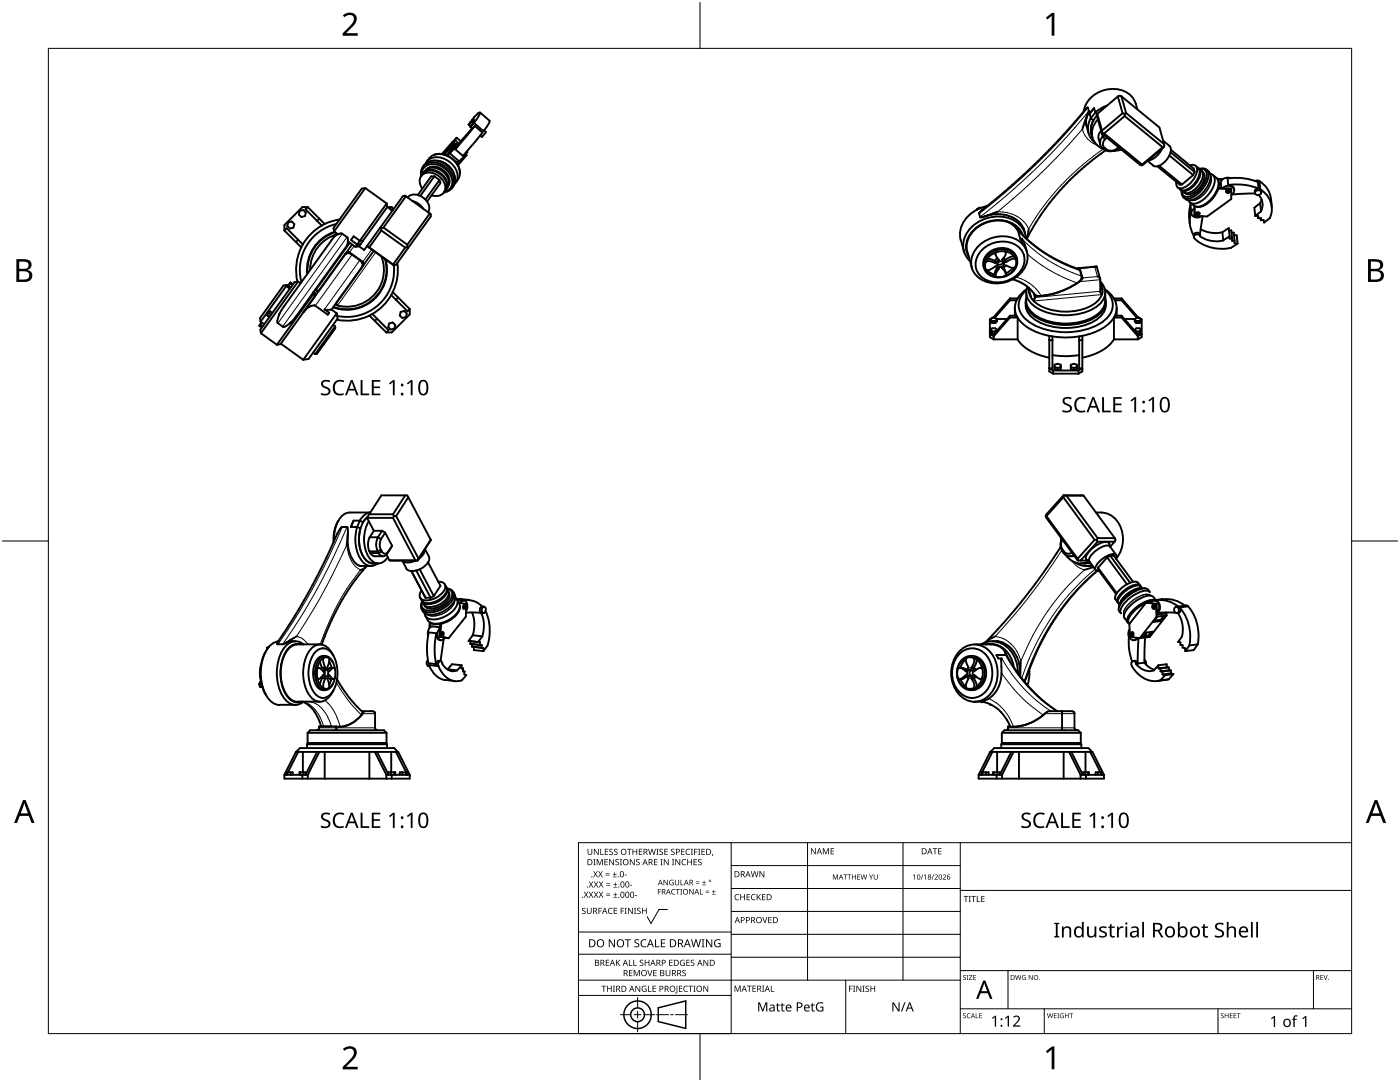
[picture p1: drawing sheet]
<svg xmlns="http://www.w3.org/2000/svg" width="279mm" height="216mm" viewBox="0 0 279 216" stroke-linecap="round" stroke-linejoin="round" font-family="sans-serif">
<g fill="none" stroke="#000" stroke-width=".38">
<path d="M223.1 19.3l.9 3.3M223.1 19.3l-4.1 3.4M223.8 19.2l.9 3.4M223.8 19.2l-.4-.1-.3 .2M223.8 19.2l7.6 6.2 .9 3.4M72.9 37.5l4.3 3.1M72.9 37.5l-6.2 8.7M72.9 37.5l-.7 .1-5.6 7.9 .1 .7M81 39.2l-.2-.2-.4 .2-7.7 10.7-1-.8M81 39.2l4.8 3.4M81 39.2l-4.5 6.2M81.3 39.4a2.63 2.63 0 0 1 4 .9 1.86 1.86 0 0 1 .1 2.1"/>
<path d="M84 35.1a2.3 2.3 0 0 1 3-2.7 4.3 4.3 0 0 1 3.6 4.1 2.15 2.15 0 0 1-2 1.9l.3-.4M84.1 35a2.22 2.22 0 0 1 3.2-2.1 3.7 3.7 0 0 1 2.9 4.1 1.96 1.96 0 0 1-1.5 1.3M84.3 37.7a1.91 1.91 0 0 1-.3-2.5 1.91 1.91 0 0 1 2.4-.7 3.1 3.1 0 0 1 2.4 3.5 1.98 1.98 0 0 1-2.7 1M84.3 34.8a2.66 2.66 0 0 1 4 .3 2.26 2.26 0 0 1 .6 2.9M84.3 34.7l-.3 .4M84.4 34.7a2.17 2.17 0 0 1 2.9-.5 2.67 2.67 0 0 1 1.6 3.7M84.4 33.3a2.89 2.89 0 0 1 4.1-.8 3.7 3.7 0 0 1 2.2 4.2l-.5 .8M84.7 34.2a2.7 2.7 0 0 1 4 .3 2.35 2.35 0 0 1 .6 3M84.7 34.2l-.3 .4M85 32.6a2.58 2.58 0 0 1 3.3-1 3.9 3.9 0 0 1 2.9 4.4l-.5 .7M85 33.9a2.64 2.64 0 0 1 3.9 .4 2.27 2.27 0 0 1 .6 2.8M85.6 31.7a3.4 3.4 0 0 1 5.1 .4 2.96 2.96 0 0 1 .3 4.3"/>
<path d="M85.6 31.6l-.4 .7M86.7 35.2l-2.8 3.9M86.7 35.2h-.6l-2.7 3.7M86.7 35.2l1 .7M86.7 30.9a3.1 3.1 0 0 1 2.4 .1M86.7 30.9h-.1M87.7 35.9l.2 .6-2.7 3.7M87.7 35.9l-2.8 3.9M89.1 31a3.9 3.9 0 0 1 2.3 2M89.1 31h.1M89.3 37.4l-.3 .4M89.3 29.7l-.9 1.1"/>
<path d="M89.8 30.6l1.8 1.6M90.2 28.8l-.9 .9 .3 .2M90.2 28.8l.3 .2M90.5 29.3l.1-.1-.5 .5zM90.5 28.4l.6 .5M90.5 28.4l-.3 .4M90.7 28.8l-2 2M90.7 28.8l.2 .2M90.7 28.8l.1 .2M90.8 28l-.3 .4M90.8 28l.8 .6M90.8 29l.2 .1"/>
<path d="M90.8 29l-1.7 2M90.9 29.8l1.5 1.3M90.9 29l.5-.3-1.5 1.7M90.9 29l.1 .1M91 29.1l-1.7 2M91.2 27.5l-3 3.2M91.2 27.5l-.4 .5M91.2 27.5l.8 .7M91.3 32.7h.1M91.4 28.6l.1 .3-.7 .9M91.4 32l-.4 .4M91.8 34.5v.1"/>
<path d="M92.1 31.7l-.8 1M93 30.8l.1 .2-1.7 2 .3 .7 .1 .8M93.2 30.2l.1 .1M93.3 30.3l-1.7 1.9M93.5 24.9l.4 .3M93.9 24.4h.1M93.9 24.4l-.4 .5M94.2 24h.1M94.2 24l-.3 .4M94.2 25.7l-2.7 3M94.3 24.1l.4-.2-.8 1.5 .7-.8M94.6 24.2l-.2-.1-.9 .8"/>
<path d="M94.7 25.1l-.5 .6-.3-.4M94.7 25.1l-3.9 4.7M94.8 25.1l1.5 1.4M95.4 22.6l.4-.1-.3 .8-.9 1.3M95.4 22.6l-1.2 1.4M95.8 22.4l1.9 1.7M96.3 26.5l-3.9 4.6M96.6 26l.4 .4M96.9 26.4l-.8 .9-.3-.3M97.7 24.1l-.3 .9-.9 1.2-1.9-1.7M216.3 22.2l-4.3 4.9-4.7 4.9-5 4.6-5.3 4.5M216.6 21.9l-.3 .3"/>
<path d="M216.7 24.8l.1 .3M216.8 25l.5 1.6M217 22.9l-.2 1v.9M217 22.9l-1 2.9M217.1 22.9h-.1M217.1 21.5l-.5 .4M217.1 21.5h.1M217.1 21.5l.2 .7-.2 .7M217.5 22.7l.2 .9M217.7 23.6a3.7 3.7 0 0 0 .8 4.8M217.7 23.6l.5 .4M217.8 26.7l.2 .7"/>
<path d="M218.2 24a3.5 3.5 0 0 0-.4 2.8M218.4 21.6l-1 1.1zM218.4 21.6l.2 .9 .3 .3M218.9 23.2a3.9 3.9 0 0 0-1.1 3.6M219 22.7l-.1 .3 1.2 4.3M219 22.7l.9 3.4M219.1 23.9a3.5 3.5 0 0 0 1.2 5.9M219.3 27.7l.3 1.2M219.8 26.1l-.5 .6-.1 1M219.9 26.1l.1 .4M220 26.5l-.1 .1 7.6 6.3 .4 .1M220 26.5l.4 .1"/>
<path d="M220 29.6l.5-.1 .3 .3h-.5zM220 27.3a1.61 1.61 0 0 0 0 2.3M220.1 27.3l.4 .5M220.4 26.6l7.5 6.2M220.4 27l-.3 .3M220.5 27.8a1.17 1.17 0 0 0 0 1.7M220.7 30l-4.9 3.8-4.3 4.3-3.6 4.5-1.5 2.5-1.5 2.6M220.9 21.1a6 6 0 0 0-3.2 2.5M220.9 27.5l-.4 .3M222.8 29.7l-.9 .4-1.2-.3M223.1 29.7a2.51 2.51 0 0 1-2.8 .1M223.2 29.4l-.3 .3h.2"/>
<path d="M223.4 29.5l-.3 .2M223.8 29.9l-1.6 .2M224 22.6l.4 .1M224 22.6l-4.1 3.5M224.4 22.7l.1 .5M224.5 23.2l7.5 6.2M224.5 23.2l-4.1 3.4M224.7 22.6l7.6 6.2M224.7 22.6l-.3 .1M226.7 20.7a4.6 4.6 0 0 0-5.4-2.9 5.6 5.6 0 0 0-5 4.4M226.7 20.7l.3 1.1M227.9 32.8v.2"/>
<path d="M229 32.1l1.2 .9M231 33.2l4.4 3.6h.5M231.3 33.1l4.6 3.7M231.9 29.7a4.3 4.3 0 0 1-2.7 2.3M232 29.4l-4.1 3.4M232.1 28.1l1.3 1M232.3 28.8l.1 .4M232.4 29.2l-4.5 3.8M232.4 29.2l-.4 .2M233.4 31l4.7 3.9M233.4 29.1a2.22 2.22 0 0 1-.6 2.8 2.3 2.3 0 0 1-2.6 1.2M233.6 30.4l4.8 3.9"/>
<path d="M233.7 29.9l4.5 3.7 .2 .7M235.1 37.4l.5 .4M235.7 37.9l.5 .5M235.8 38v.1M236.2 39.4l.4 .3M237.4 33a1.01 1.01 0 0 1 1.3 .1 1.01 1.01 0 0 1 .2 1.3 4.2 4.2 0 0 1-3.5 3.2 .98 .98 0 0 1-.7-1.3M238.1 34.9l-2.2 1.9M238.4 34.3l-.3 .6M238.6 33.1a1.52 1.52 0 0 1 .6 2.2 4.1 4.1 0 0 1-3.3 2.7l-.4-.2M239.1 33.6h.1a1.39 1.39 0 0 1 .2 1.9 4.1 4.1 0 0 1-3.3 2.6l-.5-.2M239.3 33.6a1.52 1.52 0 0 1 .6 2.3 4.1 4.1 0 0 1-3.3 2.6l-.4-.1M239.4 33.7h.3a1.11 1.11 0 0 1 1.1 1.4 5.3 5.3 0 0 1-3.8 4.2 1.07 1.07 0 0 1-1.2-1.2"/>
<path d="M239.4 33.7a1.25 1.25 0 0 1 1.4 .2 1.25 1.25 0 0 1 .4 1.3 5.8 5.8 0 0 1-4.1 4.4 1.22 1.22 0 0 1-1.3-1.5M239.5 33.7h-.1M240 34.2l.1 .1M240.1 34.4a2.4 2.4 0 0 1-.7 3 2.48 2.48 0 0 1-2.8 1.2l-.1-.1M240.8 33.8l.4 .4M241.2 34.2a2 2 0 0 1 0 2.6 4.8 4.8 0 0 1-4.2 3.1l-.4-.1M241.5 34.7h.2a1.5 1.5 0 0 1 .6 2.1 5.7 5.7 0 0 1-3.9 3.8 .98 .98 0 0 1-1.2-.6M242 34.9a2.13 2.13 0 0 1 .8 3.2 5.5 5.5 0 0 1-3.7 3.2l-.8-.3M243 35.7h1M243 35.8l.9 .1M243.1 35.9l.1 .2M243.1 36.1l.2 .6-.2 1"/>
<path d="M243.2 37.5l2.5 .1v.2M243.6 36.5l.1 1M244 37.5a1.36 1.36 0 0 1 2.3 .4 .89 .89 0 0 1-.6 1M245.1 36.9a1.05 1.05 0 0 1 1.2 .9M245.1 36.9a11.6 11.6 0 0 1 6.1 .7M245.1 36.9l-.1-1.3a11.5 11.5 0 0 1 6 .7l.2 1.3M245.4 38.1v.1a.44 .44 0 0 1-.7 0l.4 .2 .3-.3M245.5 35.6a1.32 1.32 0 0 0-1.9 1M245.7 37.8l-2.6-.2a5.4 5.4 0 0 1-3.7 3.7l-.7-.1M245.7 37.8v1.9l-4.8 3.5-2.5-.1M246.3 37.7v.2M250.4 38.6l-4.6 .2"/>
<path d="M250.5 36.2l.5-.2a4.6 4.6 0 0 1 2.6 3.6M250.5 38.3a.61 .61 0 0 1 .7-.3 .61 .61 0 0 1 .5 .6 .69 .69 0 0 1-1.3-.1zM251.2 37.6h-.1a.63 .63 0 0 0-.6 .9M251.2 38.9a2.73 2.73 0 0 1 .4 3.3M251.3 36.1l.2 1.7M251.5 37.8a4.5 4.5 0 0 1 1.9 5.7M251.5 37.8l.2 .3M251.7 38v.4M251.8 39.8l-.3 .8M253.7 39.6l.1 1.7M56.8 46l3.3 3.4M56.8 46l.4-.5 3.2 3.3"/>
<path d="M57.3 56.9l-.7 .1-4.7 6.5 .1 .7M57.3 56.9l.2 .1M57.3 56.9l-5.3 7.3M57.5 57l-.2 .2 .5 .4M57.5 57l.5 .4M57.5 44.4l.7-.2 .5 .5-.1 .7-.8 .2-.5-.5zM57.8 56.5l.5 .4M58.5 56.7l-.5-.4-.5 .7M59.5 56.2l.5 .3M59.5 56.2l-7.4 10.3M59.5 56.2l-.7 .1-6.8 9.5 .1 .7M59.5 47.8l-.4 .5"/>
<path d="M59.8 42.1l.7-.2 .5 .5-.1 .7-.8 .2-.5-.5zM60.1 49.4a10.4 10.4 0 0 0-.7 6.8M60.4 48.8l-.3 .6M61.4 41.3h-1.1l-3.5 3.6v1.1M61.4 41.3l3.4 3.4M61.4 41.3l-.4 .5 3.2 3.2M62.5 58.4l.2 .1M62.6 58.3l.4 .5M62.7 58.2l.4 .6M62.7 58.5l-7.4 10.3M62.7 58.5l.1 .7M62.9 57.7l.2 .2"/>
<path d="M63.1 57.9l.1 .1M63.2 58l.2 .3M63.7 58h-.5M63.7 43.6l-.4 .5M66.7 46.2l.7 .5M66.7 46.3a8 8 0 0 0-5.4 8.4M66.8 46.4a7.9 7.9 0 0 0-5.4 8M67.1 44.7a9.4 9.4 0 0 0-6.9 11.6M67.1 46.8a7.4 7.4 0 0 0-5.2 7M67.1 46.9l-.4 .3M67.1 46.6l-10.5 14.6-.9 1.6M67.2 46.9l.7-.3h.4l1 .8 .1 .8"/>
<path d="M67.8 43.8a10 10 0 0 0-7.4 5M69 50.7l-.3 .3M69 50.7l.5-.2 .5 .2 2 1.4 .3 .4M69 50.7h.1M69.4 48.3l-.2 .7M69.4 48.2v.1M69.4 48.2l1.5 1.1M69.4 48.2h.1M69.7 48.4l-10.5 14.6M69.8 50.3h-.5l-.4 .4M70.3 48.8l-14.3 19.9-.7 .1M71.6 49.1l-.7 .2"/>
<path d="M71.9 48.7l-.3 .4M72.3 52.4v.7M72.3 53.1l-.2 .4M72.4 52.2l.2 .5-.3 .4M72.5 48l-.5 .7M73.7 49.4l4.7 3.4M73.7 49.4l-.5-.3 5.4 3.9M74.2 49.8h.1M74.6 50.1l-8.4 11.7M76.1 46l4.8 3.4M76.1 46l-2.4 3.4M76.1 45.5v.5"/>
<path d="M76.1 51.2a7.3 7.3 0 0 1-1.4 7.6 7.3 7.3 0 0 1-7.5 2.1M76.5 45.4l-.4 .1-.2-.1M76.5 45.4l4.8 3.4M76.8 51.7a7.9 7.9 0 0 1-10.3 9.6M77 51.8a8 8 0 0 1-10.5 9.5M77.2 40.6l.1 .7M77.2 40.6l-6.3 8.7M77.3 41.3l1 .7M77.3 41.3l-4.8 6.7h-.7l-1.2-.8-.6 .7 1.3 .9 .6-.1M77.3 41.3h.9l.4 .4M78 41.8l.4 .1M78.1 58.9a10 10 0 0 1-3.8 3.8"/>
<path d="M78.1 58.9l3.2 3.2 .5-.4M78.4 58.3l-.3 .6M78.4 58.3l3.4 3.4M78.4 52.8l.2 .2M78.6 53a9.4 9.4 0 0 1-11.3 10M79.3 52.5a9.6 9.6 0 0 1-.9 5.8M79.5 59.4l-.5 .4M80.9 49.4l-2.5 3.4M81.3 49.3l-.4 .1M81.3 49.3l.2 .1M81.3 48.8v.5M82.3 40.1a3.4 3.4 0 0 1 2.2 1.6"/>
<path d="M85.8 42.6l-4.5 6.2M85.8 42.6l.2 .2v.4l-6.9 9.6-.5 .2M193.1 50.2l.9 3.2M195 41.7v.1M195.2 49.2a6.5 6.5 0 0 1 8.6-.8 4.2 4.2 0 0 1-.7 6.7 6.3 6.3 0 0 1-8.4-.2 4.1 4.1 0 0 1 .5-5.7zM195.4 42.6h.1M195.4 42.6l.2 .7M195.5 41.4l.2 .1M195.5 41.4l-.5 .3M195.5 41.4v.2M195.6 43.3h.1M195.6 42.3l-.2 .3"/>
<path d="M195.6 42.3h.1M196.2 49.6a5.5 5.5 0 0 1 7.5 .1 3.7 3.7 0 0 1-.8 5.2 5.4 5.4 0 0 1-7.4 0 3.7 3.7 0 0 1 .7-5.3zM196.3 53.2l.1 .3M196.5 43.2l-.9 .1M196.7 52.3a1.62 1.62 0 0 1 2 .2M196.7 53.7l.2 .2h.4l1.4-.8 .7 .5-.7 1.1v.4l.2 .2M197 53.9l.5 .5 1.1 .4M197 41.1a6.8 6.8 0 0 0-5.4 5.2l.1 1.6 .7 2.2M197 41.1l-1.4 1.2M197 51.1a3.7 3.7 0 0 1 5.7 0 2.95 2.95 0 0 1-2.3 4.1 2.95 2.95 0 0 1-4.1-2.3l.1-.7zM197 51.6l1.5 .5 .2 .4M197.2 42.9l-.7 .3"/>
<path d="M197.2 42.9h.1M197.3 42.9h-.1M197.3 42.9h.1M198.6 50.4l.1 .5M198.9 50.3a2.68 2.68 0 0 0-2 3.8 2.85 2.85 0 0 0 2 1.2M198.9 50.3a2.79 2.79 0 0 1 3.9 2.2l-.1 .6M198.9 50.3l-.2 .2v.4l.7 1-.7 .6M199 53.4l-.2 .4a1.12 1.12 0 0 0-.1 1.2M199.1 51.5l-.6 .6M199.1 42.3l-1.8 .6M199.3 52.3a.62 .62 0 0 1 1.1 .2 .62 .62 0 0 1-.8 .8 .53 .53 0 0 1-.6-.4 .53 .53 0 0 1 .3-.6zM200 51.8l.6 .3 .1 .2"/>
<path d="M200 53.5a1.06 1.06 0 0 1 .5 1.6M200.2 53.4l.5 1.1M200.2 52.3a.8 .8 0 0 1-1.2 .4M200.3 51.5l.3 .4M200.5 50.1l.2 .3v.4l-.7 1M200.5 44.2a6.6 6.6 0 0 0-7.3 3.6l-.3 1.6 .1 .8M200.5 44.1l1.3 .6 1 .8M200.6 50.2l.1 .2M201.4 43.1a4.5 4.5 0 0 1 3 2.8M201.4 43.1a7.5 7.5 0 0 0-4.9 .1M201.6 59.9l-3.1 3.5M201.6 59.5l-3.3 3.8"/>
<path d="M201.6 59.5v.4M202.1 55.7l1.6 .6 1.4 .9M202.1 53.5l-.4 .5-1 .6M202.4 51.2a2.31 2.31 0 0 0-1.8 .7l.1 .4M202.7 53.1a3.7 3.7 0 0 1-3.8 2.2M202.7 53.1l-.2 .3h-.4l-1.4-.5-.7 .7M202.7 51.8a1.71 1.71 0 0 0-2 .5M202.8 45.5h.1M202.8 45.5l.1 .1M202.8 45.5l.1 .2M202.9 59.9h-1.3M202.9 45.6l1.2 1.3"/>
<path d="M202.9 45.7l.7 2.1M203 51.6a3 3 0 0 0-4.2-1.9 3.1 3.1 0 0 0-2.5 3.5M203.1 59.5h-1.5M203.6 47.8l.5 .5-.2-.7 .8 1.9M204.1 46.9h.1M204.1 46.9l.8 .8M204.1 46.9a5.1 5.1 0 0 0-5.8-2.9 5.8 5.8 0 0 0-5.5 5.5l.1 .8 .4 .9M204.4 45.9l.2 .8M204.4 46h.1M204.7 47.5a4.7 4.7 0 0 0-4.7-4.3 7.1 7.1 0 0 0-7.6 4.5 4.2 4.2 0 0 0 1.2 4.4M204.7 49.5h.1M204.7 49.5l.3 .8"/>
<path d="M204.8 59.5v.2a3.1 3.1 0 0 0 1.4 3.2 11.8 11.8 0 0 0 12.9 0 3.1 3.1 0 0 0 1.5-3.4M204.8 58.3a4.4 4.4 0 0 0 3.2 5.4 12 12 0 0 0 11.1-1 3.4 3.4 0 0 0 1.5-2.7v-1.7M204.9 57.8a3.7 3.7 0 0 0-.1 6 13.8 13.8 0 0 0 13 1.6 6.2 6.2 0 0 0 4.2-3.7 3.7 3.7 0 0 0-1.5-3.9M204.9 57.7a4.3 4.3 0 0 0-2 5.3 8.3 8.3 0 0 0 5.5 3.8l1 .2M204.9 47.7l2.3 1.8 2.5 1.7 2.8 1.4 2.9 1.1 .5 1.6-.1 .4-.4 .4M205.1 57.2l.9 .9M205.3 45.7l-.4 2M205.4 57.5a2.72 2.72 0 0 0 .8 2.4M206 58.1l.3 .5M206.3 58.6l.2 .5M206.3 58.6l.1 .1M206.5 59.1v.5l-.2 .3"/>
<path d="M215 56.5a14.4 14.4 0 0 1-8 2.5l-.6-.3M215 53.6h.1M215.2 53.5l-.2 .1M215.3 53.5l.3 .1M215.3 53.5h.1M215.3 56.2l-.1 .1M215.4 56.1v.1M215.4 56.1h.1M216.1 55.5a5 5 0 0 1-2.4 1.8 16.2 16.2 0 0 1-7.2 1.8M218.7 53.2l-.2 .1M218.8 53.2l-3.5 .3M218.8 53.2h.1"/>
<path d="M218.9 53.2v.1M218.9 53.3l.7 2.4-.6-.5M219.5 55.7l.1 2.6M219.6 56.4a2.5 2.5 0 0 1 .3 2.3M219.6 56.2a3 3 0 0 1-.5 4.8 11.7 11.7 0 0 1-12.8 0 2.97 2.97 0 0 1-1.2-3.8M219.6 58.3l.3 .3M219.9 58.8a5.5 5.5 0 0 1-3.9 2.9 10.8 10.8 0 0 1-9.7-1.6v-.2M219.9 58.6v.2M220.5 57.7l1.2 1.1 .8 1.1M222.5 59.9a3.7 3.7 0 0 1 0 3.1M223.8 59.9h-1.3M223.8 59.5h-1.5"/>
<path d="M223.8 59.5v.4M223.8 59.9l3.1 3.5M223.8 59.5l3.3 3.8M237.3 43.3l.2 1.3M237.5 40.4l.8 .6M237.6 41l-.3 1.4v.9M237.6 40.9l.1 1.3M237.6 40.5v.5M237.7 42.4v-.2a5.7 5.7 0 0 0 .5 4.7 .68 .68 0 0 1 .6-.5 .68 .68 0 0 1 .7 .4M237.7 42.4v.2M238.2 46.9l.1 .4M238.4 41.1v2"/>
<path d="M238.4 41.6a.91 .91 0 0 0-.6 1 .91 .91 0 0 0 .9 .8l.7-.1 .4-.2M238.4 42.9v.2M239.4 42.5l-.1 .1a.44 .44 0 0 1-.7 0M239.5 46.8v.3M239.5 47.2a5.8 5.8 0 0 0 4.6 .8M239.5 47.2a.61 .61 0 0 0-.8-.5 .61 .61 0 0 0-.3 .9 8.3 8.3 0 0 0 7.3 1.8l1.3-.8M239.6 45.7a6 6 0 0 0 4.3 .7M240 43.2l-.5 3.6M244 46.3l1.2-.8 .2 1.6-1.3 .9zM245.3 46h.4l.2 1.6M245.4 47.1v.5h.5M245.8 46.4h.4l.2 1.6"/>
<path d="M245.9 47.6v.5l.5-.1M246.3 46.9l.5 .1 .2 1.6M246.4 48v.5l.6 .1M250.3 41.5l1.2-1 .2 1.7-1.2 .9zM250.5 43.1h.6v.4M251 43.1l.1 .4M251.1 43.5h.6l-.1 .4M251.6 43.5v.4M253.4 43.5l-1.1 .9-.1-.5h-.6M51.9 64.8l.5 .3M52 64.2l.7 .5M52.1 66.5l3.2 2.3"/>
<path d="M52.2 64.3l-.5 .7 .5 .4M53.3 62.9l.5 .4M53.6 62.5l.5 .3M54.4 62.4l-.6-.3-.5 .8M55.7 62.8l-.4 1.3 .2 .4 1.1 .7 .5-.1 .9-.7M55.7 62.8h.1M56 68.6l4.5 3.2M58 64.4h.1M59.1 63l-1.1 1.4M62.5 70.4l.4 .3M62.8 61h.1M62.8 61h-.6l-.6 .3-1.1 1"/>
<path d="M62.9 61l2.5 1.8 .3-.4-.9-.7 1.4 .1M63.3 70.6l-.4 .1M66.2 61.8l1 .7M66.5 64.8l.4 .3M66.9 60.8l.3 .1M66.9 65.1v.4M66.9 65.1l-4 5.6M66.9 65.6l-3.6 4.9M67.1 60.5l.1 .4M67.2 62.5l-6.7 9.3M67.2 62.5l.2 1.1-5.8 8-1.1 .2M73.7 63l3.4 3.3"/>
<path d="M74.3 62.7a10.1 10.1 0 0 1-7.1 1.1M74.3 62.6l3.2 3.3-.4 .4M75.2 63.6l-.4 .4M77.7 64.5l.7-.2 .5 .6-.2 .7-.7 .2-.5-.6zM80 62.2l.7-.1 .5 .5-.2 .7-.7 .2-.5-.6zM81.8 61.7v1l-3.6 3.6h-1.1M197.7 63.7l.3 .3M197.7 63.7v.4l.3 .4M197.7 65.8v.4l.3 .4M197.7 63.7l.3-.3h.6l.4 .3M197.7 65.8l.3 .3M197.9 63.5l-.3 .2v3.6l.7 .4"/>
<path d="M198 64h.6M198 64.5h.6M198 64v.5M198 66.1v.5M198.3 63.3v.1M198.3 63.3l-.2 .1M198.5 66.6h-.5M198.6 64v.5M198.6 66.1v.3M198.6 66.1h-.6M198.9 63.6h2.1M199 63.7v.4l-.4 .4"/>
<path d="M199 65.8v.2M199 65.8l-.4 .3M199 65.8l-.4-.3h-.6l-.3 .3M199 63.7l-.4 .3M201.6 63l-3.3 3.7v1M201.6 63v.4M201.6 63.4l-3.3 3.7-.7-.4M201.6 63.4h1.5v4.3h-4.8M201.6 63h1.3M202.5 61.5v1.5M203.1 67.7a9.4 9.4 0 0 0 6.3 3.7M204.7 60.9a4.6 4.6 0 0 0 3.3 3.7 12.2 12.2 0 0 0 11.1-1 3.5 3.5 0 0 0 1.6-2.7"/>
<path d="M204.7 60.2v.6M209.4 67a16.3 16.3 0 0 0 6.6 0M209.4 67v7.1l.8 .5M210 70.9l2.7 .2 2.6-.2M210 67.1v6.4h-.6l.8 .4M210 67.9h-.6M210.2 73.9v.7M210.2 73.9h5M210.4 72.8l.7-.2 .6 .2v.8l-.6 .2-.7-.2zM210.4 73.2l.7 .2M211.1 73.4v.4M211.7 73.2l-.6 .2"/>
<path d="M213.7 72.8l.6-.2 .7 .2v.8l-.7 .2-.6-.2zM213.7 73.2l.6 .2M214.3 73.4v.4M215 73.2l-.7 .2M215.2 74.6h-5M215.2 73.9v.7M215.4 67.9h.6M215.4 67.1v6.4h.6l-.8 .4M216 67v7.1l-.8 .5M220.7 60.2v.6M222.3 67.7a9.1 9.1 0 0 1-6.3 3.7M222.5 63a8.2 8.2 0 0 1-5.5 3.8l-1 .2"/>
<path d="M222.9 61.5v1.5M223.8 63.4h-1.5v4.3h4.8M223.8 63.4l3.3 3.7 .8-.4M223.8 63h-1.3M223.8 63l3.3 3.7v1M223.8 63v.4M226.5 63.7l.3 .3M226.5 65.8l.3-.3h.6l.3 .3M226.5 65.8l.3 .3M226.5 63.7v.4l.3 .4M226.5 65.8v.2M226.5 63.6h-2.1"/>
<path d="M226.8 66.1v.3M226.8 66.1h.6M226.8 64v.5M226.9 66.6h.5M227.1 63.3v.1M227.1 63.3l.2 .1M227.4 66.1v.5M227.4 64v.5M227.4 64h-.6M227.4 64.5h-.6M227.5 63.5l.4 .2v3.6l-.8 .4M227.7 63.7v.4l-.3 .4"/>
<path d="M227.7 65.8v.4l-.3 .4M227.7 63.7l-.3 .3M227.7 63.7l-.3-.3h-.6l-.3 .3M227.7 65.8l-.3 .3M80.9 98.8h-4.8l-2.4 3.8M80.9 98.8l.4 .1 .2 .3M80.9 98.8l-2.5 3.8M81.5 99.2l-2.4 3.8M81.5 99.2l4.5 8.5M212.2 99.2l-3.4 3.8M212.2 99.2l6.3 8.5M212.2 98.8l-3.3 3.8-.2 .4"/>
<path d="M212.2 98.8l4 .1M212.2 98.8l.2 .1M212.4 98.9l-.2 .3M212.4 98.9h.4M212.8 98.9l6.3 8.5M212.8 98.9h3.4M216.2 98.9l6.3 8.5M67.2 106.7l-2.5 5.5-3 5.8-3.1 5.2-3 4.7M67.2 106.6l.9-1.4h1.1l.2 .2v1.3M67.3 104.3a7.9 7.9 0 0 0-.8 3.8M67.5 103.9l-.2 .3M69.2 108.8l.2-2.1a6.7 6.7 0 0 0 2 6l.6 .2"/>
<path d="M69.8 102.3a3.3 3.3 0 0 0-2.7 2.6l-.4 1.7v1.3M69.8 102.3h4.1a2.84 2.84 0 0 0-2.1 1.6M70 105.2h1.3l.6 .2M70.6 103.9l-.6 1.3zM71.8 103.9a8 8 0 0 0 .7 8.3 1.99 1.99 0 0 0 2.9 .2M71.8 103.9h-1.2M71.8 103.9l.6 .3 .9-1a6.5 6.5 0 0 0 .1 8.8l1.1 .4M71.9 105.5a7.3 7.3 0 0 0 1 6.1 2.05 2.05 0 0 0 1.6 .8M71.9 113.7l1.2-.7-2.6 3.3-2.3 3.6-2.2 4.3-1.8 4.4M72 112.9h.1M73.2 103.3l1.4 2.6M73.6 104.1a7.1 7.1 0 0 0 .3 7.5 2.02 2.02 0 0 0 3.5-.4"/>
<path d="M73.7 102.6h4.7M73.7 102.6l-.5 .7M73.7 107.2a3.7 3.7 0 0 0 0 2.8M73.9 110.4l.7 .6h1.9M74.1 112.9h-2.1M74.6 105.9l-.8 1.3h1.6M75.4 110l.2 .4M75.4 110l.6-.3 .2 .3-.6 .4M75.4 110h-1.7l.2 .4M75.4 107.2a3.2 3.2 0 0 0 0 2.8M75.4 107.2l.6 .4M75.5 112.4h-1"/>
<path d="M75.5 110.4l.2 .2a.85 .85 0 0 0 1.5 0M75.6 110.4h-1.7M76 107.6a2.62 2.62 0 0 0 0 2.1M76.2 110a.7 .7 0 0 0 1.2 .2M76.3 105.9l.6 .4M76.3 105.9l-.9 1.3M76.3 105.9h-1.7M76.9 106.3l-.9 1.3M76.9 106.3l1.3 2.6M77.1 110.7l.6 1.1M77.7 111.8l5.6 .1M78.2 108.9l-1 1.7"/>
<path d="M78.4 103.3l4.5 8.5M78.4 103.3h-5.2M78.4 102.6l.2 .4M78.6 103h.5M78.6 103l-.2 .3M79.1 103l4.4 8.5-.2 .3M80.4 112l-.1-.1 .8 1.5M82.1 113.9l2.8 5.4M82.9 111.9a2.75 2.75 0 0 1-2.5 .1M82.9 111.8h-5.2M82.9 111.8h.4M83.1 113.8l2.8 5.5"/>
<path d="M83.3 111.8v.1M83.7 113.6l2.9 5.3M83.8 119.2l.3 .6M84.2 120l.3 .5M84.7 118.9l.2 .4M84.8 109.7a2.08 2.08 0 0 1-1.2 1.8M84.8 109.6h.1M84.8 109.6l.8 1.5a2.28 2.28 0 0 1-1.6 2.4 2.39 2.39 0 0 1-2.9 0M85.4 112.2l2.5 4.7-1.3 2M85.9 119.3h-1M86 107.7l-2.7 4.2M86 107.7h.1"/>
<path d="M86 107.7l-.2 .4M86.6 118.9l-.7 .4M87.4 116.1a1.13 1.13 0 0 1 1.3 .5 1.13 1.13 0 0 1-.1 1.4 3.9 3.9 0 0 1-4.5 1.6 1.15 1.15 0 0 1 0-1.8M88.8 116.6l.3 .6M89.1 117.2a1.58 1.58 0 0 1-.6 1.8 3.9 3.9 0 0 1-4.1 1.1l-.3-.3M89.1 117.3h.1a1.92 1.92 0 0 1-1.1 2.3 3.5 3.5 0 0 1-3.6 .7l-.3-.4M89.2 117.4l.3 .5M89.5 117.9a2.43 2.43 0 0 1-1.8 2.7 2.53 2.53 0 0 1-3.2 0M89.6 118.2v.1M89.6 118.4a2.38 2.38 0 0 1-1.7 2.5 2.47 2.47 0 0 1-3.1 0l-.1-.1M90.5 118.1a2.09 2.09 0 0 1-.7 3 4.7 4.7 0 0 1-5.1 1.2l-.6-.8M90.8 119.2l.3 .2a2.02 2.02 0 0 1-.8 2.6 5.4 5.4 0 0 1-4.7 1.5 1.13 1.13 0 0 1-.8-1.1"/>
<path d="M91.3 119.7l1.3 .1M92.1 119.5h-.9l.5 .9M92.1 119.5l1.6 .2M92.4 119.8a4.3 4.3 0 0 1 3.9 1.2M92.4 119.8h.1M208.7 103l.1 .3 6.3 8.5h.1M208.7 103h.1M208.8 103l6.3 8.5M211.7 109.1l-3.3 5-3.7 4.9-3.9 4.7-4.2 4.5 .6-.5M211.8 107.4v.5M211.9 107.5a2.64 2.64 0 0 0 .1 2.5M212 107.7a2.02 2.02 0 0 0 0 2"/>
<path d="M212.1 109.7l.2 .3v.4l-.3-.4zM212.3 110l.7 .5 .9-.2M212.3 110.4l.9 .6h.6l.5-.2M212.7 110.7a3.4 3.4 0 0 0 4.6 1.3M213.5 111h1M214.5 112.2a3.6 3.6 0 0 0 3.4 .5M215.1 111.5l.1 .3M215.2 111.8l.4 .1M215.6 111.9h1.5M216.3 112.4l1.2-.2-1.1 .2M216.4 112.4h-.7M216.9 111.7l.6 .4"/>
<path d="M217.4 112l1.3 1.7M218.1 112.9h-1.4M218.2 113.2l-1.8 .5M218.5 107.7l-3.4 3.8M218.5 107.7h.4M218.7 102.3h1.1M218.9 107.7l.1 .4M219 113.9a47.7 47.7 0 0 0-14 20.9M219 108.1l-3.4 3.8M219.1 107.4l-.2 .3M219.1 107.4h3.4M219.1 113.3v.3l3.7 5"/>
<path d="M219.1 113.3l3.8 5.1M219.8 102.3a4.7 4.7 0 0 1 4.2 4.3 6 6 0 0 1-1.3 4.9M221 111.2l3.9 5.4M221 111.2l-1.9 2.1M221.4 108.5l-.1-.1a.91 .91 0 0 0-1.1-.2 5.1 5.1 0 0 0-3.5 3.1l.2 .5M221.4 108.5l.2 .6M221.5 109.1a1.28 1.28 0 0 0-1.5 0l-1.1 .7a2.49 2.49 0 0 0-1.5 2.3M221.5 109l1.3 1.7M221.6 110.9l-.6 .3M221.6 110.9h.7l3.8 5.2M221.6 110.9l3.9 5.4M222.5 108.1l-.9 1"/>
<path d="M222.5 108.1h-3.5M222.5 107.4l.1 .3-.1 .4M222.6 119.6l.4 .5M222.7 111.5a.56 .56 0 0 0-.2-.9 4.5 4.5 0 0 0-3.9 2.9 .6 .6 0 0 0 .7 .5M227.1 116.3a1.45 1.45 0 0 0-1.7 0 5.1 5.1 0 0 0-2.9 3l.1 .3M227.1 116.3l.4 .5M227.6 117v-.1a.9 .9 0 0 0-1.2-.2 5.1 5.1 0 0 0-3.5 3.1l.2 .4M227.7 117.1a1.43 1.43 0 0 0-1.7 0 5.1 5.1 0 0 0-2.9 2.9v.4M227.7 117l.3 .4M227.7 117.4a5 5 0 0 0-4.2 3.1M227.8 117.4a4.9 4.9 0 0 0-4.3 3.2M228.5 117.4a6.2 6.2 0 0 0-5.1 3.6"/>
<path d="M229.4 118.2a1.49 1.49 0 0 0-1.7-.2 7 7 0 0 0-4.1 3.7l.1 .7M229.5 118.1a1.36 1.36 0 0 0-2.1-.5 7.3 7.3 0 0 0-4.1 3.6l.1 .8 .3 .4M229.5 118.8l.1 .1M229.9 120l-1.3 .2M230.2 119.1a1.53 1.53 0 0 0-1.8-.1 7 7 0 0 0-4.1 3.6l.1 .8 .6 .8M230.2 119.1l.4 .7M230.5 119.8a4.2 4.2 0 0 0-3.4 1.1 4.5 4.5 0 0 0-2.2 3l.3 .5M232 119.6l-1.8 .2M232.1 119.6a5.6 5.6 0 0 1 4.4 1.3M232.1 119.6l-1.3 .1M51.7 136.5l.2 .5M51.7 136.5h.5"/>
<path d="M51.9 137l.5 .1M52.1 132.7a6.1 6.1 0 0 0 0 3.2M52.1 136.1h-.2l-.2 .4M52.4 137h-.5M52.9 130.3a9.3 9.3 0 0 0 0 8.1M52.9 138.3l.2 .4M53.1 129.9l-.2 .3M53.3 129.3v.3M53.5 129.3h-.2M53.7 129l-.4 .3M55.3 128.5h.1M55.5 127.9l-.2 .6"/>
<path d="M55.7 128a4 4 0 0 0-3.2 3.1 9.2 9.2 0 0 0 1.4 8.7l1.2 .8 .7 .1M57.1 128.3l-.6 .3-1.2-.1M57.5 128.1l-.4 .2M58 127.7l-.9 .6M58 127.7h.1M59 127.9l-1.4 .1M59.2 127l-1.2 .7M59.4 128.6a3.5 3.5 0 0 0-2.9 2.8 8.3 8.3 0 0 0 1.2 7.8l1.1 .7 .6 .1M59.4 128.6h4.5M60.1 128.6l-.2-.1a2.52 2.52 0 0 0-2.7 1.3 8.6 8.6 0 0 0 .5 9.5 2.15 2.15 0 0 0 2.4 .7M60.2 140a6.4 6.4 0 0 1 3.8 4.7l.1 .3M60.6 128.6a2.51 2.51 0 0 0-4 .8 9.2 9.2 0 0 0 .5 10.4 2.31 2.31 0 0 0 3.3 .4"/>
<path d="M62.9 130.2a2.11 2.11 0 0 1 3.6 .6 7.5 7.5 0 0 1-.4 7.6 1.94 1.94 0 0 1-3.2 0 7.1 7.1 0 0 1 0-8.2zM63.3 133.5l.2-.2h.2l.8 .6M63.6 135.5h-.2M63.6 133.3h-.2M63.9 132l.3 1.2h.7M64.1 135.2l.1 .1M64.2 133.3l-.2 .2M64.5 134.7l.4 .6M64.5 130.9a2.59 2.59 0 0 0-2 2.6 4.1 4.1 0 0 0 1.5 4.1l.9 .1M64.5 134.7l-.8 .8h-.2l-.2-.4M64.6 131.2a2.34 2.34 0 0 0 .3 2M64.7 133.9l.1 .2-.1 .6"/>
<path d="M64.9 133.7l.2-.1a.77 .77 0 0 1 .4 .7 .77 .77 0 0 1-.4 .7 .85 .85 0 0 1-.2-1.3zM64.9 130.9h-.4M64.9 133.3l-.4 .7M64.9 135.3h-.7l-.3 1.3M64.9 135.3a2.35 2.35 0 0 0-.3 2M65.2 133.3l.3 .1 .2 .5 .8-.6h.2l.2 .2M65.5 135.2l.5 .3M65.6 131.2a2.29 2.29 0 0 1-.3 2M65.7 134.7l-.4 .6a2.29 2.29 0 0 1 .3 2M65.7 134.7l.8 .8h.2l.2-.4M65.7 132l.5 1.3M66.1 135.5l-.4 1.1"/>
<path d="M66.3 132a1.53 1.53 0 0 0-1.6-1.1 1.53 1.53 0 0 0-1.4 1.3 4.8 4.8 0 0 0 .7 5.2 1.45 1.45 0 0 0 2.3-.7M66.3 131.9l.1 .2M66.4 136.5l-.1 .2M66.6 130.8l-.3-.5a2.48 2.48 0 0 0-2.2-1.7 2.48 2.48 0 0 0-2.4 1.3 8.3 8.3 0 0 0 .5 9.3 2.3 2.3 0 0 0 3.7-.4l.7-1.1M66.6 133.3h-.7l-.4 .2M66.6 135.5h-.6M66.8 135.2a4.3 4.3 0 0 0-.9-3.7 1.31 1.31 0 0 0-2.1 .6 4.6 4.6 0 0 0 .4 5l.4 .3M66.8 135.2a2.41 2.41 0 0 1-1.5 2.2h-.7M67.2 135.4a25.7 25.7 0 0 0 5.1 6.6M84.2 120.1v.3a1.17 1.17 0 0 0 1.2 1.4 5 5 0 0 0 4.8-2.9 1.17 1.17 0 0 0-1-1.5 1.34 1.34 0 0 1 1.3 .7 1.34 1.34 0 0 1-.1 1.5 5.5 5.5 0 0 1-5.5 2.5 1.3 1.3 0 0 1-.7-2zM85.4 131.7l-.1 .2a.74 .74 0 0 0 .2 1M85.5 132.9h.2"/>
<path d="M85.5 132.3l1.6 .2M85.7 124.1l.2 .1M85.8 124.2l-.1 1.2M85.9 124.3l1.1 .3 .8-.1M85.9 124.3v.9M85.9 124.3h.1M86.4 125a1.44 1.44 0 0 0-1 1.9M86.4 125l1.4 .2M87.1 126.4l-1.5-.2-.1 .4a14.7 14.7 0 0 0 0 5.8M87.5 132.9a.7 .7 0 0 1 .4-1l.2 .1a2.43 2.43 0 0 0 3.1 1.8M87.5 132.9l-1.9-.2a4.6 4.6 0 0 0 3.3 3M87.7 127l1.8 .4"/>
<path d="M87.8 127.7a1.12 1.12 0 0 1-.7-1.3l-.1 .4a14.7 14.7 0 0 0 0 5.7l.3-.6h.6M87.8 127.7h.2M87.8 125.4a1.49 1.49 0 0 0 .2 2.4l.4-.2 .3-.3 .8 .1M87.9 124.5l-.2 2.5M88 124.4l-.2 .1M88.1 124.5l-.2 2.6-.2-.1M88.2 126.8l.1-.3v-.3l.1 .3-.2 .4M88.2 126.2a.33 .33 0 0 1 .4 .3 .33 .33 0 0 1-.4 .3l-.1-.3zM88.6 127.5l-.7 4.4M88.9 135.7l1.9 .2M90.2 132.5l1.9 .2-.9 1.1-1.9-.3zM91.6 120.3l1.5 .2-.1 2.6-3.5 4.3"/>
<path d="M91.7 120.4a2.65 2.65 0 0 1-1.6 3 4.4 4.4 0 0 1-4.5 .7l-.7-1.2M91.8 120.9a3.9 3.9 0 0 1-3 3.3l-.7 .3M91.8 120.3a.76 .76 0 0 1 1-.5 .76 .76 0 0 1 .5 1l-.1 .6-.2 .5M92.1 132.7v.6l.3 .1v.5l.3 .1v.6l.4 .1-.9 1.1a3.5 3.5 0 0 1-4.4-2.2l-.3-.7M92.6 120.8h.2l.1 .4-.2 .2h-.2a.43 .43 0 0 1 .1-.6zM92.6 120.7l.1 .4-.2 .4 .2-.4zM93 122.3h3M93.5 127.9h.4v.6M93.5 127.9l2.3 .3M93.9 128.5h.3v.5M93.9 128.5l2.2 .2M94.2 129l2.3 .3"/>
<path d="M94.2 129l.4 .1v.6l1.9 .2M94.2 122.2a6.6 6.6 0 0 1 .1 4.6M95.8 128.2v.5h.3M96 122.3h.5M96 122.3a6.4 6.4 0 0 1 .2 4.7M96.1 128.7v.5l.4 .1M96.2 121a.75 .75 0 0 0-.2 1.3M96.3 121l.3 .1M96.3 127l-.9 1.1 .4 .1M96.3 127l-1.9-.2-.9 1.1M96.4 121.1h.2a.71 .71 0 0 1 .3 .6 .71 .71 0 0 1-.4 .6 .73 .73 0 0 1-.1-1.2zM96.5 129.3v.6"/>
<path d="M96.9 122a9.7 9.7 0 0 1 .4 6.8M97.3 128.8l-.8 1.1M191.4 130.5a3.6 3.6 0 0 1 6.1 1.3 5.5 5.5 0 0 1-2.1 7.1 3.7 3.7 0 0 1-4.8-2.1 5.7 5.7 0 0 1 .8-6.3zM191.5 133.3h.7l.7 .4M191.7 135.5l.3 .7 .7 .8M191.7 129.7a4.2 4.2 0 0 1 6.9 2 6.3 6.3 0 0 1-2.5 8 4.3 4.3 0 0 1-5.6-2.5 6.6 6.6 0 0 1 1.2-7.5zM192 135.5h-.5M192 131.6a2.56 2.56 0 0 1 4.3 1.4 3.6 3.6 0 0 1-1.9 4.6 2.98 2.98 0 0 1-3.4-3.3 3.8 3.8 0 0 1 1-2.7zM192.7 134.7l.6 .6M192.7 131.6l-.5 .5-.6 1.2M192.8 134.7l-.9 .7a.44 .44 0 0 1-.8-.3M192.9 135l-1 .5"/>
<path d="M192.9 137.4a3.4 3.4 0 0 1-1.9-3.2 3.4 3.4 0 0 1 2.1-3 2.72 2.72 0 0 1 3 3.1 3.2 3.2 0 0 1-1.8 3.1M192.9 137.4h1.4M192.9 131.2a1.79 1.79 0 0 0 .4 2M193.2 133.8a.64 .64 0 0 1 1 .4 .64 .64 0 0 1-.8 .7 .76 .76 0 0 1-.2-1.1zM193.3 133.3l-.5 .6-1.1-.6h-.3l-.3 .2M193.3 135.3a1.79 1.79 0 0 0-.4 2M193.8 133.6a.8 .8 0 0 0 0 1.4M193.8 133.3l.4 .2 .3 .4 1-.6h.3l.3 .2M193.8 135.3a1.76 1.76 0 0 1 .5 2M194 130.9a3.4 3.4 0 0 1 2.5 4.9 2.75 2.75 0 0 1-2.7 1.9M194 130.9h-.2M194.3 131.2a1.76 1.76 0 0 1-.5 2h.5a2.36 2.36 0 0 0 .6-1.6"/>
<path d="M194.3 133.3l.5 .4M194.3 135.3l.5 .9 .1 .7M194.3 135.3h-.5M194.4 134.7l-.6 .7M194.4 134.7l.9 .7a.44 .44 0 0 0 .8-.3M194.5 128.6h3.2M194.8 135l-.5 .4M195.7 128.6a4.5 4.5 0 0 1 6.4 1.9 7.3 7.3 0 0 1 1.1 3.7M195.9 140h.1M196 135.5h-.3M196 133.3h-.3M196.7 128.6a4.3 4.3 0 0 1 5.1 2.7l.5 1.6"/>
<path d="M197.2 127.7h.1M197.7 128.6a2.59 2.59 0 0 1 3 2.1M198 127.9h1.3M198.6 127l-1.4 .7M198.9 127.9l.4 .1M199.2 131.4h.7M199.3 128a6 6 0 0 1 4.3 6.3v.5M199.9 131.4l-.1 1.3a7.6 7.6 0 0 1-1.9 6.3l-1 .6-1 .4M199.9 131.4h.1M200.6 130.1l2.5 4.1M200.7 130.7h-1.9l.4 .7M200.7 130.7h.1"/>
<path d="M203.1 134.2l.5 .7M203.6 135l.3 .4M203.7 131.9l-.1 2.9M204 135.4l1 1.3M205 134.9l-.5 1.1M205 136.7a28.7 28.7 0 0 0 6 5.2M205.4 133.8v1.5l-.3 1.4M223.2 120.3l.2 .4M223.4 121l-.1 .2M224.3 122.6l.1 .1M225.2 124.3l.2 .1M225.3 127a11.7 11.7 0 0 0 .6 5"/>
<path d="M225.4 124.4l.1 2.7 2 .3M225.4 125.6a1.36 1.36 0 0 0 .9 2.2l.6-.5M226 126.2l-.2 .3 .3 .4M226 126.2h-.1a.43 .43 0 0 0 .2 .7M226.5 131.9h-.3M226.7 132.5a3.2 3.2 0 0 0 3.6 1.3l.9-1.1M226.7 132.5l-.1-.4-.5-.2a.67 .67 0 0 0-.2 1 5.1 5.1 0 0 0 5.7 2.9M227.1 127.3l-.4 .3-.4 .1M227.2 127.3l-.2 5.1-.1-.3-.4-.2M228.2 126.6h.4v.4M228.4 131.7l.3 .3v.6M228.4 132.2l-1.7 .2"/>
<path d="M228.5 127.2l-.1 5 .7 .8 1.3 .6M228.7 120.2l2 .3M228.7 120.2v.1M228.7 120.3a7.1 7.1 0 0 0-3.5 3.3l-.1 .4 .3 .5M228.7 120.3l-3.3 4.1M228.8 126.2l-.2 .8M228.9 120.2l1.9 .3M229.1 126.9l-1.3 .2M229.1 126.9l.2 .2 .8-1.1-1.6 .3-.9 1M229.6 120.4a.93 .93 0 0 1 1.1-.5 .93 .93 0 0 1 .6 1 1.26 1.26 0 0 1-.4 1.3 1.34 1.34 0 0 0 .6-1.3 1.34 1.34 0 0 0-1-1.1 5.7 5.7 0 0 1 4.7 1.2l-.5 .1M229.7 126.1l-.6 .8M230.2 120.8l.1-.1-.1 .1a.41 .41 0 0 0 .1 .7l-.2-.4z"/>
<path d="M230.7 120.5l.1 2.6M230.8 123.1l-3.3 4.3M230.8 120.5h-.1M230.8 120.5l.2 2.1 1.6-.2v-.2M231 123l-.9 1.1 1.7-.2M231.2 132.7l1.6-.2 .1 .7M231.2 132.7v.7M231.2 133.4h.4M231.6 133.4v.6M231.6 134h.4M231.6 123.7l-1.2 .1M231.6 123.7l.2 .2"/>
<path d="M232 134v.6M232 134.6l.5 .1M232.3 122.9l-.7 .8M232.5 134.7l-.9 1.1 1.7-.2-.7 .1M232.6 135.7l-1.6 .2M232.7 122.8l-.9 1.1M232.8 122.2v.6M232.8 122.8l-2 .3M232.8 122.8l-3.4 4.3-1.9 .3M232.9 133.2l-1.7 .2M232.9 133.2h.4M233.3 133.2l-1.7 .2"/>
<path d="M233.3 133.2v.6M233.3 133.8l-1.7 .2M233.3 133.8h.4M233.7 133.8l-1.7 .2M233.7 133.8v.6M233.7 134.4l-1.7 .2M233.7 134.4l.5 .1M234.2 134.5l-.9 1M234.2 134.5l-1.7 .2M234.5 121.2a.57 .57 0 0 1 .8 .4 .57 .57 0 0 1-.7 .7 .73 .73 0 0 1-.1-1.1zM234.6 122.3h-3.7M235 122.3a5.7 5.7 0 0 1 .9 4.7"/>
<path d="M235.2 122.3a.67 .67 0 0 0 .2-1.1 8.9 8.9 0 0 1 2 7.6M235.2 122.3h-.3M235.9 127l-.8 1.1 .5 .1v.5h.4v.5l.5 .1 .1 .6M236.7 120.8h.2a8.6 8.6 0 0 1 2.1 7.8M236.7 120.8l-1.5 .2M237.1 121l-1.6 .2M237.4 128.8l1.6-.2-.8 1.1-1.6 .2zM56.8 154.6l2.3-4.6h20.4l2.3 4.6M57.2 154.6v-.5h1.2v.5M57.4 154.1v.5M58 154.1v.5M59 140.6h-3.2"/>
<path d="M59.1 150l.8-.7h18.8l.7 .7M59.5 150l-2 4.1M59.9 154.1v.5M60.3 154.6v.8M60.4 150v4.1M60.5 154.1v.5M61 154.6v-.5h-1.2v.5M61.3 148.5v.8M61.4 154.6v.8M61.4 154.6h-4.6M61.8 148.3l-.5 .2M63.2 145.7l.4-.2 .1-.5h3.4l.1 .7"/>
<path d="M63.2 145.7h-1.3l-.5 .5M63.2 145.7h4M63.3 150l-2.3 4.6M63.7 150l-2.3 4.6M63.9 140h-4.5M64.1 145h.1M64.6 145h-.5M64.8 150v5.4M67.2 145.7h9.4l.5 .5M67.7 145h.1M72.2 141.9h2.1l.5 .2 .1 3.2 .4 .4M72.3 142l.1 .1"/>
<path d="M72.3 142h.1M72.3 142v.4M72.3 142.4a6.2 6.2 0 0 1-4.4 2.6M72.3 142.4a5.8 5.8 0 0 1-5.2 2.6M72.4 141.9l.2 .1-.3 .4M73.7 150v5.4M74.8 150l2.3 4.6M75.2 150l2.3 4.6M76.7 148.3l.5 .2M77.1 154.6v.8M77.1 146.2v2.1h-15.7v-2.1M77.1 146.2h-15.7"/>
<path d="M77.2 148.5v.8M77.2 148.5h-15.9M77.5 154.5v-.4h1.4v.5M78 154.1v.5M78.1 150v4.1M78.2 154.6v.8M78.7 154.1v.5M79 150l2.1 4.1M79.8 154.6v-.5h1.4v.5M80.3 154.1v.5M81 154.1v.5M81.2 154.4l.1 .2"/>
<path d="M81.8 154.6v.8h-25v-.8M81.8 154.6h-4.7M195.3 154.6l2.3-4.6h20.4l2.3 4.6M195.7 140l.3 .2M195.9 154.4l-.1 .2M195.9 154.6v-.5h1.4v.5M195.9 140h.3M195.9 140h-1.4M196.1 154.1v.5M196.2 140.1l.9 .2M196.8 154.1v.5M197.2 140.3l.4 .2"/>
<path d="M197.5 140.5a7.8 7.8 0 0 1 4.1 4.5M197.5 140.6l.2 .1M197.7 150l.7-.7h18.8l.8 .7M198.1 150l-2.1 4.1M198.4 154.1v.5M198.9 154.6v.8M199 150v4.1M199.1 154.1v.5M199.6 154.5v-.4h-1.4v.5M199.8 148.5v.8M200 154.6h-4.7M200 154.6v.8"/>
<path d="M200.3 148.3l-.5 .2M201.6 145h-.4l-.1 .5-.3 .2M201.8 150l-2.3 4.6M202.1 145h.1M202.3 145h-.2M202.3 150l-2.3 4.6M203.4 150v5.4M208.6 142.4a10.1 10.1 0 0 1-6.4 2.6M209.4 141.9l-.4 .1a10.2 10.2 0 0 1-7.8 3M209.5 141.9h4.2l.6 .1 .1 .4v2.9l.5 .4M211.8 141.9l.2 3.8M212 145.7h-11.6l-.5 .5"/>
<path d="M212 145.7h2.9M212.3 150v5.4M213.4 150l2.3 4.6M213.8 150l2.3 4.6M214.9 145.7h.3l.5 .5M215.3 148.3l.5 .2M215.7 154.6h4.6M215.7 154.6v.8M215.7 146.2h-15.8M215.7 146.2v2.1h-15.8v-2.1M215.8 148.5h-16M215.8 148.5v.8"/>
<path d="M216.1 154.6v-.5h1.2v.5M216.5 154.1v.5M216.6 150v4.1M216.7 154.6v.8M217.2 154.1v.5M217.6 150l2 4.1M218.7 154.6v-.5h1.2v.5M219.1 154.1v.5M219.7 154.1v.5M220.3 154.6v.8h-25v-.8"/>
<circle cx="245.1" cy="38.2" r=".33"/>
<circle cx="239.1" cy="42.6" r=".34"/>
<circle cx="226" cy="126.6" r=".35"/>
<circle cx="230.2" cy="121.1" r=".35"/>
</g>
<g fill="none" stroke="#000" stroke-width=".2">
<path d="M86.1 32.1a3.9 3.9 0 0 1 4.7 3.4M86.4 32.1a3.9 3.9 0 0 1 4.4 3.1M217.1 21.5l-4.7 5.5-5.2 5.3-5.9 5.5-5.9 4.8M217.3 22.1l-4.8 5.6-5.1 5.3-6 5.5-5.8 4.8M219.1 29a4.7 4.7 0 0 1-3.1-3.2l-3.9 4.3-4.1 4.2-4.4 4.1-4.5 3.9a6.4 6.4 0 0 1 6.2 3.4 50.1 50.1 0 0 1 14.9-16M241.6 35a2.64 2.64 0 0 1-.5 2.8 3.7 3.7 0 0 1-3.6 2.2M241.6 35.1a3.4 3.4 0 0 1-1 3.3 3.4 3.4 0 0 1-3.1 1.6M68.3 46.6l-12.8 17.9M69.2 47.3l-12.8 17.9M69.3 50.3l.3 .2M69.9 48.5l-6.8 9.4M70.3 50.8l-7.4 10.2"/>
<path d="M70.7 49.1l-.9 1.2 2.7 1.9 1.7-2.4-1-.7M71.8 51.9l-7 9.8M72.3 52.4l.3 .2M75 50.3l-7.6 10.6M202.8 55.3a8.4 8.4 0 0 1 5 3.7M203.1 46a28.6 28.6 0 0 0 12.4 8M203.9 47.6a28.9 28.9 0 0 0 11.9 7.5M205 50.7a30.4 30.4 0 0 0 10 5.8M205.4 57.5l.6 2.2M215.2 53.5l.1 .2M215.6 53.6l2.9-.3 .5 1.9-2.9 .3zM215.8 55.6l.1 .2"/>
<path d="M219.6 56.8l.4 1.5M219.6 55.8l-4.2 .4M219.6 58.1l-13.1 1.3-.3-1M219.9 58.8l-13.6 1.3M68.3 105.2a124.5 124.5 0 0 1-12.8 23.4M69.2 105.2a124.5 124.5 0 0 1-12.8 23.4M90.8 119.5a3.2 3.2 0 0 1-2.2 2.8 3.4 3.4 0 0 1-3.5 .3M90.8 119.6a4.2 4.2 0 0 1-3.5 3.2 2.75 2.75 0 0 1-2.1-.2M211.9 109.7a119.1 119.1 0 0 1-13.3 17.3 6.3 6.3 0 0 1 5.1 4.9 48.2 48.2 0 0 1 12.7-18.2 5.3 5.3 0 0 1-2.7-2M218.6 113.6a47.5 47.5 0 0 0-14.7 21.7M218.9 113.8a47.8 47.8 0 0 0-14.5 22.1M229.5 118.8a1.17 1.17 0 0 0-1.5-.1 6 6 0 0 0-3.8 3.6l.1 .3"/>
<path d="M229.6 118.9a1.38 1.38 0 0 0-1.6-.1 6.4 6.4 0 0 0-3.7 3.3v.6M61.5 128.6v-.1a4 4 0 0 0-2.3-1.5 122.8 122.8 0 0 0 10-18.2 5.9 5.9 0 0 0 2.7 4.9 48.9 48.9 0 0 0-8 14.9M64.8 139.7a9.7 9.7 0 0 1 3.1 5.3M67.1 136.2a27.3 27.3 0 0 0 5 6.5M197.3 139.4a9.5 9.5 0 0 1 5 5.6M199.9 134.3a30.5 30.5 0 0 0 8.3 8.4M199.9 131.4a30.5 30.5 0 0 0 9.8 10.5M200.6 130.7a30.8 30.8 0 0 0 10.2 11.2M60.3 140a6.2 6.2 0 0 1 4.2 4.6l.1 .4M61.9 140a6.2 6.2 0 0 1 4.1 4.6l.2 .4M63.7 145.2h11.2M72.4 142.4h2.5"/>
<path d="M72.6 142h-.3M201.2 145.2h13.2M208.5 142.4h5.9"/>
</g>
<circle cx="197.2" cy="42.9" r=".19" fill="#000"/>
<path d="M9.7 9.7h260v196.5h-260z" fill="none" stroke="#000" stroke-width=".2"/>
<path d="M139.7 .5v9.2M.5 108h9.2M269.7 108h9.2M139.7 206.2v9.2" fill="none" stroke="#000" stroke-width=".2"/>
<g fill="#000">
<path d="M68.4 3.1a1.64 1.64 0 0 1 2.8 .4 2.52 2.52 0 0 1-1.2 2.2l-.9 .9h2.3v.5h-3v-.4l1.2-1.2a1.95 1.95 0 0 0 .9-2.2 1.23 1.23 0 0 0-1.8 .1zM208.7 3.5l1.3-.9h.4v4.5h-.5v-4l-.9 .8zM68.4 209.3a1.64 1.64 0 0 1 2.8 .4 2.52 2.52 0 0 1-1.2 2.2l-.9 1h2.3v.5h-3v-.5l1.2-1.2a1.95 1.95 0 0 0 .9-2.1 1.23 1.23 0 0 0-1.8 .1zM208.7 209.8l1.3-1h.4v4.6h-.5v-4l-.9 .7z"/>
<path d="M3.3 51.7h1.3a1.28 1.28 0 0 1 1.7 1.3 1.04 1.04 0 0 1-.9 .9 1.23 1.23 0 0 1 1 1.5 1.23 1.23 0 0 1-1.5 .9h-1.6zM3.8 54.1v1.7h1a.86 .86 0 0 0 1-.9 .86 .86 0 0 0-1.1-.8zM3.8 52.2v1.4h.9a.78 .78 0 0 0 1-.7 .78 .78 0 0 0-1.1-.7z"/>
<path d="M273 51.7h1.3a1.28 1.28 0 0 1 1.7 1.3 1.04 1.04 0 0 1-.8 .9 1.23 1.23 0 0 1 1 1.5 1.23 1.23 0 0 1-1.6 .9h-1.6zM273.6 54.1v1.7h.9a.86 .86 0 0 0 1.1-.9 .86 .86 0 0 0-1.1-.8zM273.6 52.2v1.4h.8a.78 .78 0 0 0 1-.7 .78 .78 0 0 0-1.1-.7z"/>
<path d="M4.6 159.6h.5l1.8 4.6h-.6l-.6-1.4h-1.8l-.5 1.4h-.6zM4.8 160.2l-.7 2.1h1.5z"/>
<path d="M274.3 159.6h.6l1.7 4.6h-.6l-.5-1.4h-1.8l-.6 1.4h-.5zM274.6 160.2l-.7 2.1h1.4z"/>
</g>
<g fill="none" stroke="#000" stroke-width=".2">
<path d="M145.9 168.1v38.1h-30.5v-38.1h154.3M145.9 172.7h45.7M145.9 177.3h45.7M161.2 168.1v27.5M180.2 168.1v27.5M191.6 168.1v38.1M191.6 177.7h78.1M115.4 198.6h30.5M115.4 195.6h76.2M115.4 190.4h30.5M115.4 186h30.5M127.3 199v2.1"/>
<path d="M133.2 181.5h-1.7l-1.6 2.8-.7-1.4M145.9 181.9h45.7M145.9 186.4h45.7M145.9 191h45.7M168.8 195.6v10.6M191.6 193.7h78.1M201.2 193.7v7.6M262.1 193.7v7.6M123.8 202.5h2.1M126.6 202.5h1.3M127.3 201.8v1.4M127.3 203.8v2.1"/>
<path d="M128.6 202.5h2.1M131 202.5h2.4M133.8 202.5h.6M134.8 202.5h2.4M191.6 201.3h78.1M208.4 201.3v4.9M243.1 201.3v4.9"/>
</g>
<g fill="#000">
<path d="M116.5 177.9h.2l.3 .5 .3-.5h.1l-.4 .6 .4 .6h-.1l-.3-.5-.4 .5h-.1l.4-.6zM117.3 169.4h.1v.8a.32 .32 0 0 0 .3 .3 .32 .32 0 0 0 .3-.3v-.8h.2v.8a.47 .47 0 0 1-.5 .4 .47 .47 0 0 1-.4-.4zM117.5 177.9h.2l.3 .5 .3-.5h.1l-.4 .6 .4 .6h-.1l-.4-.5-.3 .5h-.1l.4-.6zM117.5 175.9h.2l.3 .5 .3-.5h.1l-.4 .6 .5 .6h-.2l-.3-.5-.4 .5h-.1l.4-.6zM118.4 171.4h.4l-.1 .1v1l.1 .1h-.4l.2-.1v-1zM118.4 173.8h.1l.3 .5 .3-.5h.2l-.4 .6 .4 .7h-.1l-.4-.6-.3 .6h-.1l.4-.7zM118.5 177.9h.2l.2 .5 .3-.5h.2l-.4 .6 .4 .6h-.1l-.4-.5-.3 .5h-.1l.4-.6zM118.5 175.9h.2l.3 .5 .3-.5h.1l-.4 .6 .4 .6h-.1l-.3-.5-.4 .5h-.1l.4-.6zM118.5 169.4h.2l.6 1v-1h.2v1.2h-.2l-.6-1v1h-.2zM119.1 171.4h.2l.4 1 .4-1h.2v1.2h-.2l.1-1-.5 1h-.1l-.4-1v1h-.1zM119.8 169.4h.2v1.1h.5v.1h-.7zM119.4 173.8h.1l.3 .5 .3-.5h.2l-.4 .6 .4 .7h-.1l-.4-.6-.3 .6h-.2l.5-.7z"/>
<path d="M119.5 177.9h.1l.3 .5 .3-.5h.2l-.4 .6 .4 .6h-.1l-.4-.5-.3 .5h-.1l.4-.6zM119.5 175.9h.2l.3 .5 .3-.5h.1l-.4 .6 .4 .6h-.1l-.4-.5-.3 .5h-.1l.4-.6zM120.9 174.6h.8v.1h-.8zM120.9 174.2h.8v.1h-.8zM121 178.7h.8v.1h-.8zM121 178.3h.8v.1h-.8zM121 176.6h.8v.1h-.8zM121 176.3h.8v.1h-.8zM120.6 171.4h.7v.2h-.5v.3h.5v.2h-.5v.4h.5v.1h-.7zM120.7 169.4h.7v.1h-.5v.4h.5v.1h-.5v.5h.5v.1h-.7zM122.3 174.9h.8v.2h-.8zM121.6 169.5l.5-.1h.2v.2a.25 .25 0 0 0-.4-.1 .25 .25 0 0 0 0 .4 .42 .42 0 0 1 .4 .5 .42 .42 0 0 1-.7 .2v-.2l.1 .1a.27 .27 0 0 0 .5-.2 .27 .27 0 0 0-.4-.3l-.2-.2z"/>
<path d="M122.4 179h.8v.1h-.8zM122.4 177h.8v.1h-.8zM121.6 171.4h.1l.7 1v-1h.1v1.2h-.1l-.7-1v1h-.1zM122.6 174h.1v.4h.4v.1h-.4v.4h-.1v-.4h-.3v-.1h.3zM122.7 178.1h.1v.4h.4v.1h-.4v.3h-.1v-.3h-.3v-.1h.3zM122.7 176.1h.2v.3h.3v.2h-.3v.3h-.2v-.3h-.3v-.2h.3zM122.6 169.5l.4-.1h.2v.2a.25 .25 0 0 0-.4-.1 .25 .25 0 0 0 0 .4 .42 .42 0 0 1 .5 .5 .42 .42 0 0 1-.7 .2l-.1-.2 .2 .1a.27 .27 0 0 0 .4-.2 .27 .27 0 0 0-.3-.3l-.3-.2zM122.9 171.5l.4-.1 .2 .1v.1a.25 .25 0 0 0-.4-.1 .25 .25 0 0 0 0 .4l.4 .2v.3l-.2 .2h-.5v-.2l.2 .1a.27 .27 0 0 0 .4-.2 .27 .27 0 0 0-.4-.3l-.2-.2zM123.7 171.4h.4l-.1 .1v1l.1 .1h-.4l.1-.1v-1zM124.7 174.5h.4v.2h-.4zM125.1 169.4h.9v.1h-.3v1.1h-.2v-1.1h-.4zM125.7 176.6h.5v.1h-.5z"/>
<path d="M125.7 171.4h.2l.6 1v-1h.2v1.2h-.2l-.7-1v1h-.1zM126.7 178.6h.4v.2h-.4zM126.2 169.4h.2v.5h.6v-.5h.2v1.2h-.2v-.6h-.6v.6h-.2zM127 171.5l.4-.1 .3 .1-.1 .1a.25 .25 0 0 0-.4-.1 .25 .25 0 0 0 0 .4 .4 .4 0 0 1 .5 .3 .4 .4 0 0 1-.3 .5 .4 .4 0 0 1-.5-.3l.2 .1a.27 .27 0 0 0 .4-.2 .27 .27 0 0 0-.3-.3l-.3-.2zM127.5 169.4h.7v.1h-.6v.4h.5v.1h-.5v.5h.6v.1h-.7zM129.4 169.4h.1l.3 1 .2-1h.2l.3 1 .2-1h.2l-.3 1.2h-.2l-.3-1-.3 1h-.1zM130.5 171.4h.7v.2h-.5v.3h.5v.2h-.5v.4h.5v.1h-.7zM131 169.4h.4l-.1 .1v1l.1 .1h-.4l.1-.1v-1zM131.3 177.4h.6v.1h-.5v.4h.5v.1h-.5v.5h-.1zM131.8 171.4h.4l-.1 .1v1l.1 .1h-.4l.1-.1v-1zM131.7 169.5l.4-.1h.2v.2a.25 .25 0 0 0-.4-.1 .25 .25 0 0 0 0 .4 .42 .42 0 0 1 .4 .5 .42 .42 0 0 1-.7 .2v-.2l.1 .1a.27 .27 0 0 0 .5-.2 .27 .27 0 0 0-.4-.3l-.2-.2zM132.6 169.4h.7v.1h-.6v.4h.5v.1h-.5v.5h.6v.1h-.7z"/>
<path d="M132.4 175.6h.2l.6 .9v-.9h.1v1h-.2l-.6-.9v.9h-.1zM132.5 171.4h.2l.6 1v-1h.1v1.2h-.1l-.7-1v1h-.1zM133.7 175.7l.5-.2 .2 .1v.1a.45 .45 0 0 0-.7 .4 .45 .45 0 0 0 .6 .4v-.3h-.2v-.1h.3v.5a.6 .6 0 0 1-.8-.1 .6 .6 0 0 1 .1-.8zM134.1 177.5l.4-.1h.3l-.1 .2a.44 .44 0 0 0-.6 .4 .44 .44 0 0 0 .6 .3 .52 .52 0 0 1-.7 0 .52 .52 0 0 1 .1-.8zM134.1 171.4h.5l-.2 .1v1l.2 .1h-.5l.2-.1v-1zM134 169.5l.4-.1h.2v.2a.25 .25 0 0 0-.4-.1 .25 .25 0 0 0 0 .4 .42 .42 0 0 1 .4 .5 .42 .42 0 0 1-.6 .2l-.1-.2 .2 .1a.27 .27 0 0 0 .4-.2 .27 .27 0 0 0-.4-.3l-.2-.2zM134.9 177.4h.8v.1h-.4v1h-.1v-1h-.3zM134.7 175.6h.1v.7a.28 .28 0 0 0 .3 .2 .28 .28 0 0 0 .3-.2v-.7h.1v.7a.42 .42 0 0 1-.4 .4 .42 .42 0 0 1-.4-.4zM134.8 171.4h.2l.6 1v-1h.2v1.2h-.2l-.7-1v1h-.1zM135.8 175.6h.2v.9h.4v.1h-.6zM135.8 177.4h.3l-.1 .1v.9l.1 .1h-.3l.1-.1v-.9zM136.2 171.6l.4-.2 .3 .1v.1a.49 .49 0 0 0-.7 .4 .49 .49 0 0 0 .7 .5 .52 .52 0 0 1-.7 .1 .52 .52 0 0 1-.2-.7z"/>
<path d="M135.9 169.4h.7v.1h-.5v.4h.5v.1h-.5v.5h.5v.1h-.7zM137 169.5l.4-.1h.3v.2a.49 .49 0 0 0-.7 .4 .49 .49 0 0 0 .7 .4 .52 .52 0 0 1-.7 .1 .52 .52 0 0 1-.2-.6zM137.2 171.4h.1v.5h.6v-.5h.2v1.2h-.2v-.5h-.6v.5h-.1zM137.9 169.4h.4l-.1 .1v1l.1 .1h-.4l.1-.1v-1zM137.6 177.4h.1l.6 .9v-.9h.1v1.1h-.1l-.6-.9v.9h-.1zM138.5 169.4h.7v.1h-.5v.4h.5v.2h-.5v.5h-.2zM138.9 176.2h.7v.1h-.7zM138.9 175.9h.7v.1h-.7zM138.4 171.4h.7v.2h-.5v.3h.5v.2h-.5v.4h.5v.1h-.7zM139.7 177.4h.1v1h.5v.1h-.6zM139.3 169.4h.5l-.2 .1v1l.2 .1h-.5l.2-.1v-1zM139.4 171.5l.4-.1 .2 .1v.1a.25 .25 0 0 0-.4-.1 .25 .25 0 0 0 0 .4l.4 .2v.3l-.2 .2h-.5v-.2l.2 .1a.27 .27 0 0 0 .4-.2 .27 .27 0 0 0-.4-.3l-.2-.2z"/>
<path d="M140.1 176.5h.8v.1h-.8zM140.5 175.7h.1v.3h.3v.2h-.3v.3h-.1v-.3h-.4v-.2h.4zM140 169.4h.7v.1h-.6v.4h.5v.1h-.5v.5h.6v.1h-.7zM140.8 178h.7v.2h-.7zM140.8 177.7h.7v.1h-.7zM142.1 178.4h.7v.1h-.7zM142.2 170.4h.1l-.2 .4zM142.4 177.6h.1v.3h.3v.1h-.3v.3h-.1v-.3h-.3v-.1h.3zM146.8 178.6l.4-.2 .3 .1v.1a.49 .49 0 0 0-.7 .4 .49 .49 0 0 0 .7 .5 .52 .52 0 0 1-.7 0 .52 .52 0 0 1-.2-.6zM147.7 178.4h.2v.5h.6v-.5h.2v1.2h-.2v-.5h-.6v.5h-.2zM149 178.4h.7v.1h-.5v.4h.4v.2h-.4v.4h.5v.1h-.7zM150 178.6l.5-.2 .3 .1-.1 .1a.49 .49 0 0 0-.7 .4 .49 .49 0 0 0 .8 .5 .52 .52 0 0 1-.7 0 .52 .52 0 0 1-.2-.6z"/>
<path d="M149.8 173.8h.2l.3 1.1 .2-1.1h.2l.3 1.1 .2-1.1h.2l-.3 1.2h-.2l-.3-1-.3 1h-.1zM151 178.4h.2v.6l.5-.6h.2l-.5 .5 .5 .7h-.2l-.4-.6-.1 .6h-.2zM151.6 173.8h.1l.7 1v-1h.1v1.2h-.1l-.7-1v1h-.1zM152.1 178.4h.7v.1h-.6v.4h.5v.2h-.5v.4h.6v.1h-.7zM161.8 169.3h.2l.7 1v-1h.1v1.2h-.2l-.6-1v1h-.2zM164.2 169.3h.2l.4 .9 .4-.9h.2v1.2h-.1v-1.1l-.4 1.1h-.1l-.4-1.1v1.1h-.2zM165.8 169.3h.6v.1h-.5v.4h.5v.1h-.5v.4h.5v.2h-.6zM166.2 174.5h.2l.3 .8 .4-.8h.1v1h-.1v-.9l-.4 .9-.4-.9v.9h-.1zM168.3 174.5h.8v.1h-.3v.9h-.2v-.9h-.3zM169.1 174.5h.8v.1h-.3v.9h-.2v-.9h-.3zM170 174.5h.2v.4h.5v-.4h.1v1h-.1v-.5h-.5v.5h-.2zM171.1 174.5h.6v.1h-.5v.3h.4v.1h-.4v.4h.5v.1h-.6z"/>
<path d="M171.8 174.5h.1l.2 .9 .2-.9h.2l.2 .9 .2-.9h.2l-.3 1h-.2l-.2-.9-.2 .9h-.2zM173.4 174.5h.2l.2 .5 .3-.5h.1l-.3 .6v.4h-.1v-.4zM174.4 174.5h.1v.7a.26 .26 0 0 0 .3 .2 .26 .26 0 0 0 .2-.2v-.7h.2v.7a.39 .39 0 0 1-.4 .3 .39 .39 0 0 1-.4-.4zM182.2 174.7l.4-.2v1h-.1v-.9l-.2 .2zM184.1 174.5h.2l-.4 1h-.1zM184.4 174.7l.4-.2v1h-.1v-.9l-.2 .2zM186.3 174.5h.1l-.4 1h-.1zM186.1 169.3h.9v.1h-.3v1.1h-.2v-1.1h-.4zM186.5 174.6a.37 .37 0 0 1 .6 0 .37 .37 0 0 1-.2 .6l-.2 .2h.5v.1h-.7l.3-.4a.27 .27 0 0 0 .2-.3 .27 .27 0 0 0-.3-.2zM187.2 169.3h.7v.1h-.5v.4h.5v.1h-.5v.4h.5v.2h-.7zM188.2 174.6a.37 .37 0 0 1 .5 0 .37 .37 0 0 1-.2 .6l-.2 .2h.5v.1h-.7l.3-.4a.27 .27 0 0 0 .3-.3 .27 .27 0 0 0-.4-.2zM192.3 178.8h.9v.1h-.3v1.1h-.2v-1.1h-.4z"/>
<path d="M193.3 178.8h.5l-.2 .1v1l.2 .1h-.5l.2-.1v-1zM193.8 178.8h1v.1h-.4v1.1h-.2v-1.1h-.4zM194.9 178.8h.2v1.1h.5v.1h-.7zM195.8 178.8h.7v.1h-.5v.4h.5v.1h-.5v.5h.5v.1h-.7zM116.2 181.3l.4-.2 .3 .1-.1 .1a.25 .25 0 0 0-.4-.1 .25 .25 0 0 0 0 .4l.4 .2 .1 .3-.3 .3-.5-.1v-.1h.2a.27 .27 0 0 0 .4-.1 .27 .27 0 0 0-.3-.3l-.2-.2zM117.1 181.1h.2v.8a.32 .32 0 0 0 .3 .3 .32 .32 0 0 0 .3-.3v-.8h.2v.8a.47 .47 0 0 1-.5 .5 .47 .47 0 0 1-.5-.5zM119.4 181.1h.7v.2h-.5v.4h.5v.1h-.5v.6h-.2zM120 196.7h1v.1h-.4v1.1h-.2v-1.1h-.4zM120.9 191.5h.7v.1h-.5v.4h.4v.2h-.4v.4h.5v.1h-.7zM121.5 181.3l.4-.2 .4 .1-.1 .1a.49 .49 0 0 0-.7 .5 .49 .49 0 0 0 .7 .4 .52 .52 0 0 1-.6 .1 .52 .52 0 0 1-.3-.6zM121.1 196.7h.2v.5h.6v-.5h.2v1.2h-.2v-.6h-.6v.6h-.2zM121.5 187.4h.2l.9 1.3v-1.3h.1v1.6h-.2l-.8-1.3v1.3h-.2z"/>
<path d="M122.3 196.7h.4l-.1 .1v1l.1 .1h-.4l.2-.1v-1zM122.5 181.1h.7v.2h-.6v.4h.5v.1h-.5v.4h.6v.2h-.7zM122.9 191.5h.2v.6l.5-.6h.2l-.5 .5 .5 .7h-.2l-.4-.6-.1 .6h-.2zM123.9 181.1h.6v.2h-.5v.4h.5v.1h-.5v.6h-.1zM124.7 181.1h.4l-.2 .2v.9l.2 .2h-.4l.1-.2v-.9zM124.7 187.4h1.2v.2h-.5v1.4h-.2v-1.4h-.5zM125.5 191.5h.2v1.1h.5v.1h-.7zM125.5 193.6h.7v.1h-.5v.4h.5v.1h-.5v.4h.5v.2h-.7zM125.3 181.1h.2l.7 1.1-.1-1.1h.2v1.3h-.2l-.6-1v1h-.2zM126.4 191.5h.2v1.1h.5v.1h-.7zM126.5 181.1h.5l-.2 .2v.9l.2 .2h-.5l.2-.2v-.9zM126.5 193.6h.2l.4 1 .4-1h.2v1.2h-.2v-1.1l-.4 1.1h-.1l-.4-1.1v1.1h-.1z"/>
<path d="M126.7 187.6l.3-.2 .6 .1-.2 .1a.33 .33 0 0 0-.6 .2 .33 .33 0 0 0 .4 .4 .47 .47 0 0 1 .4 .6 .47 .47 0 0 1-.7 .2h-.3v-.2h.2a.35 .35 0 0 0 .6-.2 .35 .35 0 0 0-.5-.4l-.3-.2zM126.8 196.7h.2l.6 1v-1h.2v1.2h-.2l-.7-1 .1 1h-.2zM127.2 181.3l.4-.2 .3 .1-.1 .1a.25 .25 0 0 0-.4-.1 .25 .25 0 0 0 0 .4l.4 .2 .1 .3-.3 .3-.5-.1v-.1h.2a.27 .27 0 0 0 .4-.1 .27 .27 0 0 0-.3-.3l-.2-.2zM127.7 191.6l.5-.1 .2 .1v.1a.25 .25 0 0 0-.4-.1 .25 .25 0 0 0 0 .4l.4 .2v.3l-.2 .2h-.5v-.2l.1 .1a.27 .27 0 0 0 .5-.2 .27 .27 0 0 0-.4-.3l-.2-.2zM128 187.6l.6-.2 .4 .1v.2a.64 .64 0 0 0-1 .5 .64 .64 0 0 0 1 .6v.2a.83 .83 0 0 1-1.1-.3 .83 .83 0 0 1 .1-1.1zM128.2 196.8l.6-.1 .2 .1v.1a.5 .5 0 0 0-.8 .4 .5 .5 0 0 0 .7 .5v-.4h-.3v-.1h.4v.6a.66 .66 0 0 1-.8-.2 .66 .66 0 0 1 0-.9zM128.1 181.1h.2v.6h.6v-.6h.2v1.3h-.2v-.6h-.6v.6h-.2zM129.2 193.6h.1l.4 1 .3-1h.2l-.4 1.2h-.2zM129.3 196.7h.2v1.1h.5v.1h-.7zM128.7 191.5h.1v.5h.6v-.5h.2v1.2h-.2v-.5h-.6v.5h-.1zM130.7 187.4h.2v1.4h.7v.2h-.9zM130.2 196.7h.7v.1h-.5v.4h.5v.1h-.5v.5h.5v.1h-.7z"/>
<path d="M130.4 193.6h.6v.1h-.5v.4h.5v.1h-.5v.4h.5v.2h-.6zM131.9 187.4h.9v.2h-.7v.5h.6v.2h-.6v.5h.7v.2h-.9zM132.8 193.6h.2v.7a.32 .32 0 0 0 .3 .4 .32 .32 0 0 0 .3-.4v-.7h.2v.7a.47 .47 0 0 1-.5 .5 .47 .47 0 0 1-.5-.5zM133.5 191.5h.7v.1h-.5v.4h.5v.2h-.5v.4h.5v.1h-.7zM135 196.7h.2v1.3l-.1 .2h-.3l-.1-.1 .3-.2zM135.5 196.7h.7v.1h-.5v.4h.4v.1h-.4v.5h.5v.1h-.7zM135.8 191.7l.5-.2 .4 .1-.1 .1a.5 .5 0 0 0-.8 .4 .5 .5 0 0 0 .7 .5v-.4h-.2v-.1h.4v.6a.66 .66 0 0 1-.9-.1 .66 .66 0 0 1 0-.9zM136.2 193.7l.4-.2 .3 .1-.1 .1a.25 .25 0 0 0-.4-.1 .25 .25 0 0 0 0 .4 .42 .42 0 0 1 .5 .6 .42 .42 0 0 1-.7 .2l-.1-.2h.2a.27 .27 0 0 0 .5-.1 .27 .27 0 0 0-.4-.3l-.2-.2zM136.5 196.8l.5-.1 .3 .1-.1 .1a.49 .49 0 0 0-.7 .4 .49 .49 0 0 0 .8 .4 .52 .52 0 0 1-.7 .1 .52 .52 0 0 1-.2-.6zM137 191.5h.7v.1h-.6v.4h.5v.2h-.5v.4h.6v.1h-.7zM137.4 196.7h.9v.1h-.4v1.1h-.1v-1.1h-.4zM137.9 191.6l.4-.1 .3 .1-.1 .1a.25 .25 0 0 0-.4-.1 .25 .25 0 0 0 0 .4l.4 .2 .1 .3-.2 .2h-.6v-.2l.2 .1a.27 .27 0 0 0 .5-.2 .27 .27 0 0 0-.4-.3l-.2-.2z"/>
<path d="M138.4 196.7h.4l-.1 .1v1l.1 .1h-.4l.1-.1v-1zM137.9 187.4h.2l.3 1.4 .4-1.4h.2l.4 1.4 .3-1.4h.2l-.4 1.6h-.2l-.4-1.3-.4 1.3h-.2zM140 187.4h.6l-.2 .2v1.3l.2 .1h-.6l.2-.1v-1.3zM140.4 196.7h.1l.7 1v-1h.1v1.2h-.1l-.7-1v1h-.1zM140.4 191.5h.2l.6 1v-1h.1v1.2h-.1l-.7-1v1h-.1zM140.9 187.4h.2l.9 1.3v-1.3h.2v1.6h-.3l-.8-1.3v1.3h-.2zM142.7 187.6l.7-.2 .4 .1-.1 .2a.65 .65 0 0 0-1 .5 .65 .65 0 0 0 .9 .6v-.4h-.3v-.2h.5v.7a.86 .86 0 0 1-1.1-.1 .86 .86 0 0 1 0-1.2zM146.6 196.7h.2l.4 1 .4-1h.2v1.2h-.1v-1.1l-.4 1.1h-.2l-.4-1.1v1.1h-.1zM149.1 196.7h.9v.1h-.4v1.1h-.1v-1.1h-.4zM150.2 196.7h.7v.1h-.6v.4h.5v.1h-.5v.5h.6v.1h-.7zM152.1 183h.2l.3 1 .4-1h.2l-.5 1.2h-.1zM152.1 196.7h.4l-.1 .1v1l.1 .1h-.4l.1-.1v-1z"/>
<path d="M153.8 196.7h.2v1.1h.5v.1h-.7zM153.3 183h.7v.1h-.5v.4h.5v.1h-.5v.5h.5v.1h-.7zM169.5 196.7h.6v.1h-.5v.5h.5v.1h-.5v.5h-.1zM170.2 196.7h.5l-.2 .1v1l.2 .1h-.5l.2-.1v-1zM170.9 196.7h.2l.6 1v-1h.2v1.2h-.2l-.6-1v1h-.2zM172.1 196.7h.5l-.2 .1v1l.2 .1h-.5l.2-.1v-1zM172.8 196.8l.4-.1h.2v.2a.25 .25 0 0 0-.4-.1 .25 .25 0 0 0 0 .4l.4 .2 .1 .3-.3 .2h-.5v-.2l.2 .1a.27 .27 0 0 0 .4-.2 .27 .27 0 0 0-.3-.3l-.3-.2zM173.7 196.7h.2v.5h.6v-.5h.2v1.2h-.2v-.6h-.6v.6h-.2zM192.2 194.7l.4-.1h.2l-.1 .1a.24 .24 0 0 0-.3 0 .24 .24 0 0 0-.1 .3 .24 .24 0 0 0 .4 .1l.1 .1-.1 .3h-.4l-.1-.1a.24 .24 0 0 0 .3 .1 .24 .24 0 0 0 .1-.3l-.4-.3zM192.9 194.6h.4l-.1 .1v.7l.1 .1h-.4l.1-.1v-.7zM193.4 194.6h.6l-.5 .8h.6v.1h-.7l.5-.8h-.5zM194.2 194.6h.6v.1h-.4v.3h.4v.1h-.4v.3h.4v.1h-.6z"/>
<path d="M202.6 194.6h.1l.2 .8 .2-.8h.2l.2 .8 .2-.8h.1l-.2 .9h-.2l-.2-.8-.2 .8h-.2zM204.1 194.7l.3-.1h.3l-.1 .1a.4 .4 0 0 0-.6 .4 .4 .4 0 0 0 .6 .3v-.3l-.2-.1h.3v.5a.53 .53 0 0 1-.7-.1 .53 .53 0 0 1 .1-.7zM205.3 194.6h.2l.5 .8v-.8h.1v.9h-.2l-.5-.8v.8h-.1zM210.4 184.1h1v.2l-.3 .1v2.4h.3v.3h-1v-.3h.3v-2.4l-.3-.1zM211.9 184.9h.3l.1 .3a.83 .83 0 0 1 .9-.3 .83 .83 0 0 1 .6 .7v1.5h-.4v-1.4a.59 .59 0 0 0-.7-.6 .59 .59 0 0 0-.4 .8v1.2h-.4zM216.9 184.9h.4v1.4a.59 .59 0 0 0 .7 .5 .59 .59 0 0 0 .4-.8v-1.1h.4v2.2h-.3v-.3a.84 .84 0 0 1-1 .3 .84 .84 0 0 1-.6-.8zM219.5 185.1a1.29 1.29 0 0 1 1.4-.1l-.1 .3-.5-.2a.35 .35 0 0 0-.6 .2 .35 .35 0 0 0 .4 .4l.7 .4 .1 .3a1 1 0 0 1-1.5 .6v-.4l.7 .2 .4-.1v-.4l-.5-.2a.65 .65 0 0 1-.5-1zM221.6 184.4h.2v.5h.7v.2h-.7v1.3l.2 .4h.5v.2a.67 .67 0 0 1-1-.6v-1.3h-.3v-.1l.3-.2zM222.9 184.9h.3l.1 .4 .4-.4 .5-.1v.4h-.5l-.3 .3-.1 1.6h-.4zM240.2 184.4h.2v.5h.7v.2h-.7v1.3l.2 .4h.5v.2a.67 .67 0 0 1-1-.6v-1.3h-.3v-.1l.3-.2zM242.6 184.4a1.38 1.38 0 0 1 1.6-.1l-.1 .3-.4-.1a.51 .51 0 0 0-.7 0 .51 .51 0 0 0 .1 .8l.9 .4 .3 .6a1.19 1.19 0 0 1-1.9 .7v-.4a1.03 1.03 0 0 0 1.5-.2 1.04 1.04 0 0 0-1-.9 .77 .77 0 0 1-.3-1.1zM244.8 184h.4v1.2a.84 .84 0 0 1 .9-.3 .84 .84 0 0 1 .6 .7v1.5h-.4v-1.4a.59 .59 0 0 0-.7-.6 .59 .59 0 0 0-.4 .8v1.2h-.4z"/>
<path d="M263.5 194.6h.6v.1h-.5v.3h.4v.1h-.4v.3h.5v.1h-.6zM264.1 194.6h.2l.2 .8 .3-.8h.2l-.4 .9h-.1zM151.3 200h.4l.5 1.5 .6-1.5h.3v1.8h-.2v-1.6l-.6 1.6h-.2l-.6-1.6v1.6h-.2zM155.1 200.1h.2v.4h.4v.1h-.4v.8l.1 .3 .3-.1a.33 .33 0 0 1-.4 .2 .33 .33 0 0 1-.3-.4v-.8l-.1-.1 .1-.1zM156.1 200.1h.1v.4h.4v.1h-.4v.8l.1 .3 .3-.1a.33 .33 0 0 1-.4 .2 .33 .33 0 0 1-.2-.4v-.8l-.2-.1 .2-.1zM162.1 200.1h.1v.4h.4v.1h-.4v.8l.1 .3 .3-.1a.33 .33 0 0 1-.4 .2 .33 .33 0 0 1-.2-.4v-.8l-.2-.1 .2-.1zM163.1 200.2l.8-.2 .4 .1-.1 .2a.75 .75 0 0 0-1.1 .5 .75 .75 0 0 0 1 .8v-.5h-.4v-.2h.6v.9a1 1 0 0 1-1.3-.2 1 1 0 0 1 .1-1.4zM178.1 200h.3l.9 1.5v-1.5h.2v1.8h-.2l-1-1.5v1.5h-.2zM180.5 200h.2l-.7 1.8h-.2zM192.2 202.3l.4-.1h.2l-.1 .1a.24 .24 0 0 0-.3 0 .24 .24 0 0 0-.1 .3 .24 .24 0 0 0 .4 .1l.1 .2-.1 .2-.4 .1-.1-.2a.24 .24 0 0 0 .3 .1 .24 .24 0 0 0 .1-.3l-.4-.2zM193.1 202.3l.6-.1-.3 .1a.4 .4 0 0 0-.3 .5 .4 .4 0 0 0 .5 .2 .46 .46 0 0 1-.6 0 .46 .46 0 0 1 .1-.7zM194.7 202.2h.1v.8h.5v.2h-.6z"/>
<path d="M195.4 202.2h.6v.1h-.4v.3h.4v.1h-.4v.4h.4v.1h-.6zM198 203.1l.6-.4h.2v2.2h-.3v-1.9l-.4 .3zM200.6 203.1l.5-.4h.3v2.2h-.3v-1.9l-.4 .3zM202.2 202.9a.76 .76 0 0 1 1.2 0 .76 .76 0 0 1-.3 1.1l-.6 .6h1.1v.3h-1.4v-.3l.8-.8a.52 .52 0 0 0 .2-.8 .52 .52 0 0 0-.9 .1zM209 202.2h.1l.2 .8 .2-.8h.1l.3 .8 .2-.8h.1l-.3 1h-.1l-.2-.9-.3 .9h-.1zM210.3 202.2h.6v.1h-.4v.3h.3v.1h-.3v.4h.4v.1h-.6zM211 202.2h.4l-.2 .1v.8l.2 .1h-.4l.1-.1v-.8zM211.6 202.3l.7-.1-.1 .1a.4 .4 0 0 0-.6 .4 .4 .4 0 0 0 .6 .3v-.2l-.2-.2h.3v.5a.53 .53 0 0 1-.7-.1 .53 .53 0 0 1 0-.7zM212.5 202.2h.2v.4h.5v-.4h.1v1h-.1v-.5h-.5v.5h-.2zM213.4 202.2h.8v.1h-.3v.9h-.2v-.9h-.3zM243.7 202.3l.3-.1h.2v.1a.24 .24 0 0 0-.3 0 .24 .24 0 0 0-.1 .3 .24 .24 0 0 0 .3 .1l.1 .2-.1 .2-.4 .1-.1-.2a.24 .24 0 0 0 .4 .1 .24 .24 0 0 0 0-.3l-.3-.2zM244.4 202.2h.2v.4h.5v-.4h.1v1h-.1v-.5h-.5v.5h-.2z"/>
<path d="M245.4 202.2h.6v.1h-.4v.3h.4v.1h-.4v.4h.4v.1h-.6zM246.2 202.2h.5v.1h-.4v.3h.4v.1h-.4v.4h.4v.1h-.5zM246.8 202.2h.8v.1h-.3v.9h-.2v-.9h-.3zM253.7 203.2l.6-.5h.2v2.2h-.3v-1.9l-.4 .4zM258.2 202.7l.3-.1h.5l-.1 .3-.4-.1-.1 .2v.3h.4v.2h-.4v1.4h-.3v-1.4h-.3l.3-.2zM259.9 203.2l.6-.5h.2v2.2h-.2v-1.9l-.5 .4z"/>
<path d="M117.3 171.4h.3a.55 .55 0 0 1 .6 .6 .57 .57 0 0 1-.6 .6h-.3zM117.4 171.6v.9h.2a.43 .43 0 0 0 .5-.5 .41 .41 0 0 0-.5-.4z"/>
<path d="M123.9 173.9a.51 .51 0 0 1 .6 .1 .51 .51 0 0 1 0 .7 .44 .44 0 0 1-.6 .3 .44 .44 0 0 1-.2-.6zM123.9 174v.1a.48 .48 0 0 0 .3 .8 .53 .53 0 0 0 .2-.5 .53 .53 0 0 0-.4-.4z"/>
<path d="M124 178a.44 .44 0 0 1 .5 0 .44 .44 0 0 1 .1 .5 .46 .46 0 0 1-.4 .7 .46 .46 0 0 1-.4-.7zM124.1 178.1l-.1 .2a.45 .45 0 0 0 .3 .7 .53 .53 0 0 0 .2-.5 .53 .53 0 0 0-.4-.4z"/>
<path d="M124 176a.44 .44 0 0 1 .5 0 .44 .44 0 0 1 .1 .5 .46 .46 0 0 1-.4 .6 .46 .46 0 0 1-.4-.7zM124.1 176.1l-.1 .4a.31 .31 0 0 0 .2 .5 .31 .31 0 0 0 .3-.5l-.1-.4z"/>
<path d="M123.8 170a.61 .61 0 0 1 1.2 0 .61 .61 0 0 1-1.2 0zM124.2 169.6l-.1 .4a.45 .45 0 0 0 .6 .4 .45 .45 0 0 0 .1-.8l-.3-.1z"/>
<path d="M124.2 172a.61 .61 0 0 1 1.2 0 .61 .61 0 0 1-1.2 0zM124.6 171.6a.47 .47 0 0 0-.1 .7 .47 .47 0 0 0 .7 0v-.1a.45 .45 0 0 0 0-.5 .45 .45 0 0 0-.6-.1z"/>
<path d="M124.9 178a.5 .5 0 0 1 .7 .1 .5 .5 0 0 1 0 .6 .44 .44 0 0 1-.6 .4 .44 .44 0 0 1-.2-.6zM125 178.1a.48 .48 0 0 0-.1 .6 .48 .48 0 0 0 .4 .3l.1-.8-.2-.2z"/>
<path d="M124.9 176a.44 .44 0 0 1 .6 0 .44 .44 0 0 1 .1 .5 .46 .46 0 0 1-.5 .6 .46 .46 0 0 1-.3-.7zM125 176.1l-.1 .4a.31 .31 0 0 0 .3 .5 .31 .31 0 0 0 .2-.5v-.4z"/>
<path d="M125.9 178a.5 .5 0 0 1 .6 .1 .5 .5 0 0 1 0 .6 .44 .44 0 0 1-.5 .4 .44 .44 0 0 1-.2-.6zM126 178.1l-.1 .1a.48 .48 0 0 0 .4 .8 .53 .53 0 0 0 .2-.5 .53 .53 0 0 0-.5-.4z"/>
<path d="M128.4 169.4h.4a.35 .35 0 0 1 .4 .2 .35 .35 0 0 1-.2 .4l.3 .6h-.2l-.3-.5h-.2v.5h-.2zM128.6 169.5v.5h.2a.23 .23 0 0 0 .3-.3 .23 .23 0 0 0-.3-.2z"/>
<path d="M128.7 171.4h.1l.5 1.2h-.2l-.1-.3h-.5l-.1 .3h-.2zM128.7 171.6l-.1 .5h.3z"/>
<path d="M129.5 171.4h.3a.35 .35 0 0 1 .4 .3 .35 .35 0 0 1-.2 .4l.3 .5h-.2l-.3-.5h-.2v.5h-.1zM129.6 171.6v.4h.2a.23 .23 0 0 0 .3-.2 .23 .23 0 0 0-.3-.2z"/>
<path d="M131.7 175.5h.1l.5 1.1h-.2l-.1-.3h-.4l-.2 .3h-.1zM131.8 175.7l-.2 .5h.4z"/>
<path d="M132.1 177.4h.3a.31 .31 0 0 1 .4 .2 .31 .31 0 0 1-.2 .4l.3 .5h-.2l-.3-.5h-.2v.5h-.1zM132.2 177.5v.4h.2a.21 .21 0 0 0 .2-.2 .21 .21 0 0 0-.2-.2z"/>
<path d="M133.3 177.4h.1l.5 1.1h-.2l-.1-.4h-.4l-.2 .4h-.1zM133.4 177.5l-.2 .5h.4z"/>
<path d="M134.9 169.4h.3a.41 .41 0 0 1 .5 .5 .41 .41 0 0 1-.6 .2v.5h-.2zM135.1 169.5v.5a.29 .29 0 0 0 .4-.3 .29 .29 0 0 0-.4-.2z"/>
<path d="M136.9 175.5h.1l.4 1.1h-.1l-.1-.3h-.5l-.1 .3h-.1zM137 175.7l-.2 .5h.3z"/>
<path d="M136.2 177.9a.55 .55 0 0 1 1.1 0 .55 .55 0 0 1-1.1 0zM136.4 177.9a.45 .45 0 0 0 .9 0 .45 .45 0 0 0-.9 0z"/>
<path d="M137.6 175.6h.3a.31 .31 0 0 1 .4 .2 .31 .31 0 0 1-.2 .4l.3 .4h-.2l-.2-.4h-.3v.4h-.1zM137.7 175.7v.4h.2a.21 .21 0 0 0 .3-.2 .21 .21 0 0 0-.3-.2z"/>
<path d="M139 177.4h.1l.4 1.1h-.1l-.1-.4h-.5l-.1 .4h-.1zM139.1 177.5l-.2 .5h.3z"/>
<path d="M141.4 175.8a.25 .25 0 0 1 .5 0 .25 .25 0 0 1-.5 0zM141.5 175.8a.15 .15 0 0 0 .3 0 .15 .15 0 0 0-.3 0z"/>
<path d="M140.9 169.4h.4a.61 .61 0 0 1 .6 .6 .61 .61 0 0 1-.6 .6h-.4zM141.1 169.5v1h.2a.45 .45 0 0 0 .4-.6l-.1-.3z"/>
<path d="M146.6 173.8h.4a.61 .61 0 0 1 .6 .6 .61 .61 0 0 1-.7 .6h-.3zM146.8 174v.9h.1a.43 .43 0 0 0 .5-.5 .41 .41 0 0 0-.4-.4z"/>
<path d="M147.8 173.8h.4a.35 .35 0 0 1 .4 .3 .35 .35 0 0 1-.2 .4l.3 .5h-.2l-.3-.5h-.2v.5h-.2zM148 174v.4h.2a.23 .23 0 0 0 .3-.2 .23 .23 0 0 0-.3-.2z"/>
<path d="M149.2 173.8h.1l.5 1.2h-.1l-.2-.3h-.5l-.1 .3h-.2zM149.3 174l-.2 .5h.4z"/>
<path d="M153 178.4h.4a.55 .55 0 0 1 .6 .6 .56 .56 0 0 1-.6 .6h-.4zM153.2 178.5v1h.1a.48 .48 0 0 0 .5-.5 .48 .48 0 0 0-.4-.5z"/>
<path d="M163.4 169.2h.2l.5 1.3h-.2l-.2-.4h-.4l-.2 .4h-.1zM163.5 169.4l-.2 .6h.4z"/>
<path d="M167.8 174.5h.1l.4 1h-.1l-.2-.3h-.4l-.1 .3h-.1zM167.8 174.6l-.1 .5h.3z"/>
<path d="M183.1 174.6h.4l.2 .5a.38 .38 0 0 1-.5 .4 .38 .38 0 0 1-.2-.6zM183.2 174.6l-.1 .2a.38 .38 0 0 0 .3 .6 .41 .41 0 0 0 .2-.5 .41 .41 0 0 0-.4-.3z"/>
<path d="M184 169.3h.3a.61 .61 0 0 1 .6 .6 .61 .61 0 0 1-.6 .6h-.3zM184.1 169.4v.9h.2a.43 .43 0 0 0 .5-.4 .41 .41 0 0 0-.5-.5z"/>
<path d="M185.2 174.6a.29 .29 0 0 1 .5-.1 .29 .29 0 0 1-.1 .5 .29 .29 0 0 1 .1 .4 .29 .29 0 0 1-.4 0 .29 .29 0 0 1 .1-.4l-.2-.2zM185.3 175.3a.2 .2 0 0 0 .4 0 .2 .2 0 0 0-.4 0zM185.3 174.8a.2 .2 0 0 0 .4 0 .2 .2 0 0 0-.4 0z"/>
<path d="M185.5 169.2h.1l.5 1.3h-.1l-.2-.4h-.5l-.1 .4h-.2zM185.6 169.4l-.2 .6h.4z"/>
<path d="M187.5 174.6h.4l.1 .5a.38 .38 0 0 1-.4 .4 .38 .38 0 0 1-.3-.6zM187.5 174.6v.2a.38 .38 0 0 0 .3 .6 .41 .41 0 0 0 .1-.5 .41 .41 0 0 0-.4-.3z"/>
<path d="M189.1 174.6l.5-.1-.4 .2-.1 .3a.33 .33 0 0 1 .5 .1 .33 .33 0 0 1-.2 .5 .33 .33 0 0 1-.4-.4zM189.1 175.2a.22 .22 0 0 0 .4 0 .22 .22 0 0 0-.4 0z"/>
<path d="M118.4 181.1h.3a.35 .35 0 0 1 .4 .3 .35 .35 0 0 1-.2 .4l.3 .6h-.1l-.3-.5h-.3v.5h-.1zM118.5 181.3v.4h.2a.23 .23 0 0 0 .3-.2 .23 .23 0 0 0-.3-.2z"/>
<path d="M118.7 191.5h.4a.31 .31 0 0 1 .4 .2 .31 .31 0 0 1-.2 .4 .33 .33 0 0 1 .3 .4 .33 .33 0 0 1-.4 .2h-.5zM118.9 192.2v.4h.2a.23 .23 0 0 0 .3-.2 .23 .23 0 0 0-.3-.2zM118.9 191.6v.4h.2a.21 .21 0 0 0 .3-.2 .21 .21 0 0 0-.3-.2z"/>
<path d="M117.6 187.4h.5a.71 .71 0 0 1 .7 .8 .73 .73 0 0 1-.8 .8h-.4zM117.8 187.6v1.2h.2a.56 .56 0 0 0 .6-.6 .54 .54 0 0 0-.6-.6z"/>
<path d="M119.8 191.5h.4a.35 .35 0 0 1 .4 .3 .35 .35 0 0 1-.2 .4l.3 .5h-.2l-.3-.5h-.2v.5h-.2zM120 191.6v.5h.2a.23 .23 0 0 0 .3-.2 .23 .23 0 0 0-.3-.3z"/>
<path d="M119.3 187.6a.74 .74 0 0 1 .9-.1 .74 .74 0 0 1 .4 .7 .77 .77 0 0 1-1.1 .8 .77 .77 0 0 1-.3-1.3zM119.5 187.7l-.2 .5a.56 .56 0 0 0 .7 .6 .56 .56 0 0 0 .3-.9 .51 .51 0 0 0-.8-.2z"/>
<path d="M120.6 181.1h.2l.4 1.3h-.1l-.2-.4h-.4l-.2 .4h-.1zM120.7 181.3l-.2 .6h.4z"/>
<path d="M122.2 191.5h.1l.5 1.2h-.2l-.1-.3h-.5l-.2 .3h-.1zM122.2 191.7l-.2 .5h.4z"/>
<path d="M123 196.7h.3a.35 .35 0 0 1 .4 .2 .35 .35 0 0 1-.2 .5l.3 .5h-.1l-.3-.5h-.3v.5h-.1zM123.1 196.8v.5h.2a.23 .23 0 0 0 .3-.3 .23 .23 0 0 0-.3-.2z"/>
<path d="M123.3 187.6a.74 .74 0 0 1 .8-.1 .74 .74 0 0 1 .5 .7 .77 .77 0 0 1-1.1 .8 .77 .77 0 0 1-.3-1.3zM123.5 187.7l-.2 .5a.56 .56 0 0 0 .7 .6 .56 .56 0 0 0 .3-.9 .51 .51 0 0 0-.8-.2z"/>
<path d="M124.5 193.6h.3a.35 .35 0 0 1 .4 .2 .35 .35 0 0 1-.2 .4l.3 .6h-.1l-.3-.5h-.3v.5h-.1zM124.6 193.7v.4h.2a.23 .23 0 0 0 .3-.2 .23 .23 0 0 0-.3-.2z"/>
<path d="M124 196.7h.4a.54 .54 0 0 1 .6 .6 .56 .56 0 0 1-.6 .6h-.4zM124.2 196.8v1h.2a.48 .48 0 0 0 .5-.5 .48 .48 0 0 0-.5-.5z"/>
<path d="M124.7 191.5h.2l.4 1.2h-.1l-.2-.3h-.4l-.2 .3h-.1zM124.8 191.7l-.2 .5h.4z"/>
<path d="M126 196.7h.2l.4 1.2h-.1l-.2-.4h-.4l-.2 .4h-.1zM126.1 196.8l-.2 .6h.4z"/>
<path d="M127.9 194.2a.61 .61 0 0 1 1.2 0 .61 .61 0 0 1-1.2 0zM128.2 193.8l-.1 .4a.45 .45 0 0 0 .7 .4 .45 .45 0 0 0 0-.8l-.2-.1z"/>
<path d="M129.7 187.4h.2l.6 1.6h-.2l-.2-.5h-.6l-.2 .5h-.2zM129.8 187.6l-.2 .7h.5z"/>
<path d="M130.2 191.5h.2l.5 1.2h-.2l-.2-.3h-.4l-.2 .3h-.1zM130.3 191.7l-.2 .5h.4z"/>
<path d="M131 191.5h.4a.35 .35 0 0 1 .4 .3 .35 .35 0 0 1-.2 .4l.3 .5h-.2l-.3-.5h-.2v.5h-.2zM131.2 191.6v.5h.2a.23 .23 0 0 0 .2-.2 .23 .23 0 0 0-.3-.3z"/>
<path d="M131.8 193.6h.3a.31 .31 0 0 1 .4 .1 .31 .31 0 0 1-.2 .4 .33 .33 0 0 1 .3 .4 .33 .33 0 0 1-.4 .3h-.4zM131.9 194.2v.4h.3a.23 .23 0 0 0 .2-.2 .23 .23 0 0 0-.3-.2zM131.9 193.7v.4h.2a.21 .21 0 0 0 .3-.2 .21 .21 0 0 0-.3-.2z"/>
<path d="M131.6 196.7h.5l.3 .3-.1 .3-.5 .1v.5h-.2zM131.8 196.8v.5a.29 .29 0 0 0 .4-.2 .29 .29 0 0 0-.4-.3z"/>
<path d="M132.6 196.7h.4a.35 .35 0 0 1 .4 .2 .35 .35 0 0 1-.2 .5l.3 .5h-.2l-.3-.5h-.2v.5h-.2zM132.8 196.8v.5h.2a.23 .23 0 0 0 .3-.3 .23 .23 0 0 0-.3-.2z"/>
<path d="M132.1 191.5h.5l.2 .3-.1 .4-.5 .1v.4h-.1zM132.2 191.6v.5a.29 .29 0 0 0 .5-.2 .29 .29 0 0 0-.5-.3z"/>
<path d="M134.1 193.6h.3a.35 .35 0 0 1 .5 .2 .35 .35 0 0 1-.3 .4l.4 .6h-.2l-.3-.5h-.2v.5h-.2zM134.3 193.7v.4h.1a.23 .23 0 0 0 .3-.2 .23 .23 0 0 0-.3-.2z"/>
<path d="M133.5 197.3a.65 .65 0 0 1 1.3 0 .65 .65 0 0 1-1.3 0zM133.9 196.9a.47 .47 0 0 0-.1 .7 .47 .47 0 0 0 .7 0l.1-.1a.45 .45 0 0 0-.1-.6 .45 .45 0 0 0-.6 0z"/>
<path d="M133.7 187.4h.5a.71 .71 0 0 1 .8 .8 .73 .73 0 0 1-.9 .8h-.4zM133.9 187.6v1.2h.2a.56 .56 0 0 0 .6-.6 .54 .54 0 0 0-.6-.6z"/>
<path d="M135.2 193.6h.3a.35 .35 0 0 1 .4 .2 .35 .35 0 0 1-.2 .4l.3 .6h-.1l-.3-.5h-.3v.5h-.1zM135.3 193.7v.4h.2a.23 .23 0 0 0 .3-.2 .23 .23 0 0 0-.3-.2z"/>
<path d="M134.5 191.5h.4a.54 .54 0 0 1 .6 .6 .56 .56 0 0 1-.7 .6h-.3zM134.6 191.6v1h.2a.48 .48 0 0 0 .5-.5 .48 .48 0 0 0-.5-.5z"/>
<path d="M135.3 187.4h.4a.45 .45 0 0 1 .6 .3 .45 .45 0 0 1-.3 .6l.4 .7h-.2l-.4-.6h-.3v.6h-.2zM135.5 187.6v.6h.2a.3 .3 0 0 0 .4-.3 .3 .3 0 0 0-.4-.3z"/>
<path d="M137.1 187.4h.2l.6 1.6h-.2l-.2-.5h-.6l-.2 .5h-.2zM137.2 187.6l-.3 .7h.5z"/>
<path d="M139.6 191.5h.1l.5 1.2h-.1l-.2-.3h-.5l-.1 .3h-.2zM139.7 191.7l-.2 .5h.4z"/>
<path d="M138.9 197.3a.61 .61 0 0 1 1.2 0 .61 .61 0 0 1-1.2 0zM139.3 196.9a.47 .47 0 0 0-.1 .7 .47 .47 0 0 0 .7 0v-.1a.45 .45 0 0 0-.1-.6 .45 .45 0 0 0-.5 0z"/>
<path d="M141.7 191.5h.3a.54 .54 0 0 1 .6 .6 .56 .56 0 0 1-.6 .6h-.3zM141.8 191.6v1h.2a.48 .48 0 0 0 .5-.5 .48 .48 0 0 0-.5-.5z"/>
<path d="M147.1 183h.1l.5 1.2h-.2l-.1-.4h-.5l-.1 .4h-.2zM147.1 183.1l-.1 .6h.3z"/>
<path d="M147.9 183h.6l.1 .3-.1 .3-.5 .1v.5h-.1zM148 183.1v.5a.29 .29 0 0 0 .5-.2 .29 .29 0 0 0-.5-.3z"/>
<path d="M148.5 196.7h.1l.5 1.2h-.2l-.1-.4h-.5l-.2 .4h-.1zM148.5 196.8l-.2 .6h.4z"/>
<path d="M148.9 183h.5l.3 .3-.2 .3-.5 .1v.5h-.1zM149 183.1v.5a.29 .29 0 0 0 .5-.2 .29 .29 0 0 0-.5-.3z"/>
<path d="M149.9 183h.3a.35 .35 0 0 1 .5 .2 .35 .35 0 0 1-.3 .5l.4 .5h-.2l-.3-.5h-.2v.5h-.2zM150.1 183.1v.5h.1a.23 .23 0 0 0 .3-.3 .23 .23 0 0 0-.3-.2z"/>
<path d="M151.1 196.7h.4a.35 .35 0 0 1 .4 .2 .35 .35 0 0 1-.2 .5l.3 .5h-.2l-.3-.5h-.2v.5h-.2zM151.3 196.8v.5h.2a.23 .23 0 0 0 .2-.3 .23 .23 0 0 0-.2-.2z"/>
<path d="M150.8 183.6a.61 .61 0 0 1 1.2 0 .61 .61 0 0 1-1.2 0zM151.2 183.2a.47 .47 0 0 0-.1 .7 .47 .47 0 0 0 .7 0v-.1a.45 .45 0 0 0 0-.6 .45 .45 0 0 0-.6 0z"/>
<path d="M153.1 196.7h.1l.5 1.2h-.2l-.1-.4h-.5l-.2 .4h-.1zM153.1 196.8l-.2 .6h.4z"/>
<path d="M154.3 183h.3a.55 .55 0 0 1 .6 .6 .56 .56 0 0 1-.6 .6h-.3zM154.4 183.1v1h.2a.48 .48 0 0 0 .5-.5 .48 .48 0 0 0-.5-.5z"/>
<path d="M196.2 195.7h.4l1.5 3.6h-.5l-.5-1.1h-1.4l-.4 1.1h-.5zM196.4 196.1l-.5 1.7h1.1z"/>
<path d="M201.7 194.6h.3a.49 .49 0 0 1 .5 .5 .49 .49 0 0 1-.5 .4h-.3zM201.8 194.7v.7h.4l.1-.2v-.3z"/>
<path d="M206.2 195.1a.5 .5 0 0 1 1 0 .5 .5 0 0 1-1 0zM206.4 195a.4 .4 0 0 0 .8 0 .4 .4 0 0 0-.8 0z"/>
<path d="M214.7 185l.6-.2 .6 .3v-1.1h.4v3.1h-.3l-.1-.3-.3 .2-.4 .1a1.2 1.2 0 0 1-.9-.9 1.2 1.2 0 0 1 .4-1.2zM214.9 185.2a.96 .96 0 0 0 .4 1.6 .91 .91 0 0 0 .6-.7 .91 .91 0 0 0-.3-.9z"/>
<path d="M225.7 185a.9 .9 0 0 1 1-.2 .9 .9 0 0 1 .6 .8v1.5h-.3l-.1-.4a.71 .71 0 0 1-1.1 .3 .71 .71 0 0 1 .1-1.1l1-.2a.51 .51 0 0 0-.2-.5 .51 .51 0 0 0-.6 0l-.2 .1zM226 186.2l-.1 .4 .4 .2a.63 .63 0 0 0 .6-.8z"/>
<path d="M230.1 184.1h.8a.84 .84 0 0 1 1 .6 .84 .84 0 0 1-.5 1l.8 1.4h-.4l-.7-1.3h-.6v1.3h-.4zM230.5 184.5v1h.4a.56 .56 0 0 0 .7-.5 .56 .56 0 0 0-.7-.5z"/>
<path d="M232.7 185.1a1.02 1.02 0 0 1 1.2-.2 1.02 1.02 0 0 1 .6 1.1 1.06 1.06 0 0 1-1.3 1.1 1.06 1.06 0 0 1-.7-1.6zM233.1 185.2l-.2 .8a.69 .69 0 0 0 .7 .8 .69 .69 0 0 0 .5-1 .64 .64 0 0 0-.3-.6 .64 .64 0 0 0-.7 0z"/>
<path d="M235.1 184h.3v1.2l.7-.4a1.16 1.16 0 0 1 .9 1.2 1.16 1.16 0 0 1-.9 1.1l-.7-.3-.1 .3h-.2zM235.7 185.2l-.3 .5a.7 .7 0 0 0 .2 .9 .7 .7 0 0 0 .8 .1 .88 .88 0 0 0 .3-1 .88 .88 0 0 0-.8-.6z"/>
<path d="M237.7 185.1a1.03 1.03 0 0 1 1.2-.2 1.03 1.03 0 0 1 .6 1.1 1.06 1.06 0 0 1-1.3 1.1 1.06 1.06 0 0 1-.7-1.6zM238.1 185.2l-.3 .8a.69 .69 0 0 0 .8 .8 .69 .69 0 0 0 .5-1 .64 .64 0 0 0-.3-.6 .64 .64 0 0 0-.7 0z"/>
<path d="M247.5 185.1a.94 .94 0 0 1 1.2-.2 .94 .94 0 0 1 .4 1.1h-1.5a.83 .83 0 0 0 .5 .8 .83 .83 0 0 0 .9-.2v.4l-.7 .1a1.17 1.17 0 0 1-1-.7 1.17 1.17 0 0 1 .2-1.3zM247.8 185.3l-.2 .4h1.1a.53 .53 0 0 0-.5-.6z"/>
<path d="M262.7 194.6h.2a.28 .28 0 0 1 .4 .1 .28 .28 0 0 1-.2 .4l.3 .4h-.2l-.2-.4h-.2v.4h-.1zM262.8 194.7v.3h.1a.19 .19 0 0 0 .3-.2 .19 .19 0 0 0-.3-.1z"/>
<path d="M153.6 200.6l.4-.2a.45 .45 0 0 1 .6 .5v.9h-.2v-.2a.46 .46 0 0 1-.6 .3 .46 .46 0 0 1-.2-.6 .46 .46 0 0 1 .6-.3h.2l-.1-.3h-.6zM153.8 201.3v.3l.3 .1 .2-.2 .1-.3z"/>
<path d="M157 200.6a.59 .59 0 0 1 .7-.1 .59 .59 0 0 1 .3 .7h-1a.52 .52 0 0 0 .3 .5 .52 .52 0 0 0 .6-.1v.2l-.4 .1a.73 .73 0 0 1-.7-.5 .73 .73 0 0 1 .2-.8zM157.1 200.7l-.1 .3h.7l-.2-.4z"/>
<path d="M159 200h.5a.55 .55 0 0 1 .7 .5 .67 .67 0 0 1-1 .6v.7h-.2zM159.2 200.2v.7a.42 .42 0 0 0 .6-.1 .42 .42 0 0 0 0-.6z"/>
<path d="M160.6 200.6a.59 .59 0 0 1 .7-.1 .59 .59 0 0 1 .3 .7h-.9a.52 .52 0 0 0 .3 .5 .52 .52 0 0 0 .5-.1v.2h-.3a.69 .69 0 0 1-.7-.2 .69 .69 0 0 1 0-.7zM160.8 200.7l-.1 .3h.7l-.2-.4z"/>
<path d="M181.4 200h.2l.8 1.8h-.3l-.2-.5h-.7l-.2 .5h-.3zM181.5 200.2l-.2 .9h.5z"/>
<path d="M194.1 202.2l.5 1-.3-.3h-.3l-.3 .3zM194.2 202.3l-.2 .4h.3z"/>
<path d="M256.3 203.5a.77 .77 0 0 1 .9-.2 .77 .77 0 0 1 .4 .8 .81 .81 0 0 1-1.1 .8 .81 .81 0 0 1-.3-1.3zM256.6 203.6l-.2 .5a.52 .52 0 0 0 .6 .6 .52 .52 0 0 0 .3-.7 .48 .48 0 0 0-.2-.5 .48 .48 0 0 0-.5 .1z"/>
<circle cx="116.2" cy="179.1" r=".11"/>
<circle cx="117.2" cy="177" r=".11"/>
<circle cx="118.1" cy="175" r=".11"/>
<circle cx="123.4" cy="175" r=".11"/>
<circle cx="123.5" cy="179.1" r=".11"/>
<circle cx="123.5" cy="177" r=".11"/>
<circle cx="207.5" cy="195.5" r=".09"/>
<circle cx="224.8" cy="184.3" r=".22"/>
<circle cx="265.1" cy="195.5" r=".09"/>
<circle cx="199.9" cy="204.7" r=".2"/>
<circle cx="199.9" cy="203.4" r=".2"/>
</g>
<g fill="none" stroke="#000" stroke-width=".3">
<path d="M131.4 201.1l5.5-1.4v5.5l-5.5-1.4z"/>
<circle cx="127.2" cy="202.5" r="2.73"/>
<circle cx="127.2" cy="202.5" r="1.37"/>
</g>
<path d="M224.8 184.9v2.2M228.1 184v3.1M249.8 184v3.1M250.9 184v3.1" fill="none" stroke="#000" stroke-width=".36"/>
<g fill="#000">
<path d="M64.2 76.1a1.43 1.43 0 0 1 1.7-.1l-.1 .3-.2-.1a.65 .65 0 0 0-.7-.1 .65 .65 0 0 0-.4 .6l.2 .3 .6 .2a.85 .85 0 0 1 .7 .9 1.24 1.24 0 0 1-2 .7v-.4a1.08 1.08 0 0 0 1.6-.2 1.08 1.08 0 0 0-1.1-.9 .8 .8 0 0 1-.3-1.2zM66.8 76.2a1.7 1.7 0 0 1 1.9-.2l-.1 .3a1.19 1.19 0 0 0-1.5 .1 1.19 1.19 0 0 0-.2 1.5 1.15 1.15 0 0 0 1.7 .6v.3a1.56 1.56 0 0 1-1.9-.4 1.56 1.56 0 0 1-.1-1.9zM72 75.8h.4v2.7h1.3v.4h-1.7zM74.2 75.8h1.7v.4h-1.3v.9h1.2v.3h-1.2v1.1h1.3v.4h-1.7zM77.6 76.5l.9-.7h.3v3.1h-.4v-2.7l-.6 .5zM81.2 76.5l.8-.7h.3v3.1h-.3v-2.7l-.6 .5zM214.8 79.6a1.69 1.69 0 0 1 1.9-.2l-.2 .3a1.19 1.19 0 0 0-1.4 .1 1.19 1.19 0 0 0-.2 1.5 1.15 1.15 0 0 0 1.7 .6v.3a1.56 1.56 0 0 1-1.9-.4 1.56 1.56 0 0 1-.1-1.9zM212.2 79.5a1.43 1.43 0 0 1 1.7-.1l-.2 .3-.1-.1a.64 .64 0 0 0-.8-.1 .64 .64 0 0 0-.3 .6l.5 .4a.93 .93 0 0 1 .9 1.2 .93 .93 0 0 1-1.3 .6l-.6-.1v-.4a1.08 1.08 0 0 0 1.5-.2 1.08 1.08 0 0 0-1-.9 .8 .8 0 0 1-.3-1.2zM220 79.2h.3v2.7h1.4v.4h-1.7zM222.2 79.2h1.7v.4h-1.3v.9h1.2v.4h-1.2v1h1.3v.4h-1.7zM225.6 79.9l.8-.7h.3v3.1h-.3v-2.7l-.6 .5zM229.2 79.9l.8-.7h.3v3.1h-.3v-2.7l-.6 .5z"/>
<path d="M64.2 162.4a1.44 1.44 0 0 1 1.7-.1l-.1 .3h-.2a.64 .64 0 0 0-.7-.2 .64 .64 0 0 0-.4 .6l.2 .3a1.25 1.25 0 0 1 1.2 1.3 1.31 1.31 0 0 1-1.9 .5v-.4a1.08 1.08 0 0 0 1.6-.2 1.08 1.08 0 0 0-1.1-.9 .8 .8 0 0 1-.3-1.2zM66.8 162.5a1.7 1.7 0 0 1 1.9-.2l-.1 .3a1.19 1.19 0 0 0-1.5 .2 1.19 1.19 0 0 0-.2 1.4 1.15 1.15 0 0 0 1.7 .6v.3a1.56 1.56 0 0 1-1.9-.3 1.56 1.56 0 0 1-.1-1.9zM72 162.2h.4v2.7h1.3v.3h-1.7zM74.2 162.2h1.7v.3h-1.3v1h1.2v.3h-1.2v1.1h1.3v.3h-1.7zM77.6 162.8l.9-.6h.3v3h-.4v-2.6l-.6 .5zM81.2 162.8l.8-.6h.3v3h-.3v-2.6l-.6 .5zM204 162.4a1.44 1.44 0 0 1 1.7-.1l-.1 .3h-.2a.65 .65 0 0 0-.7-.2 .65 .65 0 0 0-.4 .6l.2 .3a1.25 1.25 0 0 1 1.2 1.3 1.31 1.31 0 0 1-1.9 .5v-.4a1.08 1.08 0 0 0 1.6-.2 1.08 1.08 0 0 0-1.1-.9 .8 .8 0 0 1-.3-1.2zM206.6 162.5a1.7 1.7 0 0 1 1.9-.2l-.1 .3-.9-.1a1.24 1.24 0 0 0-.8 1.6 1.24 1.24 0 0 0 1.7 .7v.3a1.56 1.56 0 0 1-1.9-.3 1.56 1.56 0 0 1-.1-1.9zM211.8 162.2h.3v2.7h1.4v.3h-1.7zM214 162.2h1.7v.3h-1.3v1h1.2v.3h-1.2v1.1h1.3v.3h-1.7zM217.4 162.8l.9-.6h.3v3h-.4v-2.6l-.6 .5zM221 162.8l.8-.6h.3v3h-.3v-2.6l-.6 .5z"/>
<path d="M70 75.8h.4l1.2 3.1h-.4l-.4-1h-1.2l-.4 1h-.4zM70.2 76.2l-.5 1.4h1z"/>
<path d="M83.9 76a1.05 1.05 0 0 1 1.2 0 1.05 1.05 0 0 1 .4 1.2 1.31 1.31 0 0 1-1 1.7 1.22 1.22 0 0 1-1-1.6l.1-.8zM84.1 76.3l-.2 .5v1.1a.6 .6 0 0 0 .6 .7 .6 .6 0 0 0 .6-.7 1.66 1.66 0 0 0-.5-1.8z"/>
<path d="M218 79.2h.4l1.1 3.1h-.4l-.3-1h-1.2l-.4 1h-.4zM218.2 79.6l-.5 1.4h1z"/>
<path d="M231.8 79.4a1.05 1.05 0 0 1 1.3 0 1.05 1.05 0 0 1 .4 1.2v.2a1.18 1.18 0 0 1-1.2 1.5 1.37 1.37 0 0 1-.9-1.7l.1-.7zM232.1 79.7l-.2 .5v1.1a.6 .6 0 0 0 .6 .7 .6 .6 0 0 0 .5-.7 1.66 1.66 0 0 0-.4-1.8z"/>
<path d="M70 162.2h.4l1.2 3h-.4l-.4-.9h-1.2l-.4 .9h-.4zM70.2 162.6l-.5 1.3h1z"/>
<path d="M83.9 162.3a1.05 1.05 0 0 1 1.2 0 1.05 1.05 0 0 1 .4 1.2 1.28 1.28 0 0 1-1.1 1.7 1.37 1.37 0 0 1-.9-1.7l.1-.8zM84.1 162.6a2.23 2.23 0 0 0 .1 2.3 .68 .68 0 0 0 .7-.2 .68 .68 0 0 0 .2-.7 1.17 1.17 0 0 0-.6-1.6z"/>
<path d="M209.8 162.2h.4l1.2 3h-.4l-.4-.9h-1.2l-.4 .9h-.4zM210 162.6l-.5 1.3h1z"/>
<path d="M223.6 162.3a1.05 1.05 0 0 1 1.3 0 1.05 1.05 0 0 1 .4 1.2 1.28 1.28 0 0 1-1.2 1.7 1.37 1.37 0 0 1-.8-1.7l.1-.8zM223.9 162.6a2.23 2.23 0 0 0 .1 2.3 .68 .68 0 0 0 .7-.2 .68 .68 0 0 0 .2-.7 1.17 1.17 0 0 0-.6-1.6z"/>
<circle cx="80.3" cy="78.6" r=".28"/>
<circle cx="80.3" cy="76.8" r=".28"/>
<circle cx="228.3" cy="82.1" r=".28"/>
<circle cx="228.3" cy="80.2" r=".28"/>
<circle cx="80.3" cy="165" r=".27"/>
<circle cx="80.3" cy="163.2" r=".28"/>
<circle cx="220.1" cy="165" r=".28"/>
<circle cx="220.1" cy="163.2" r=".28"/>
</g>
</svg>
